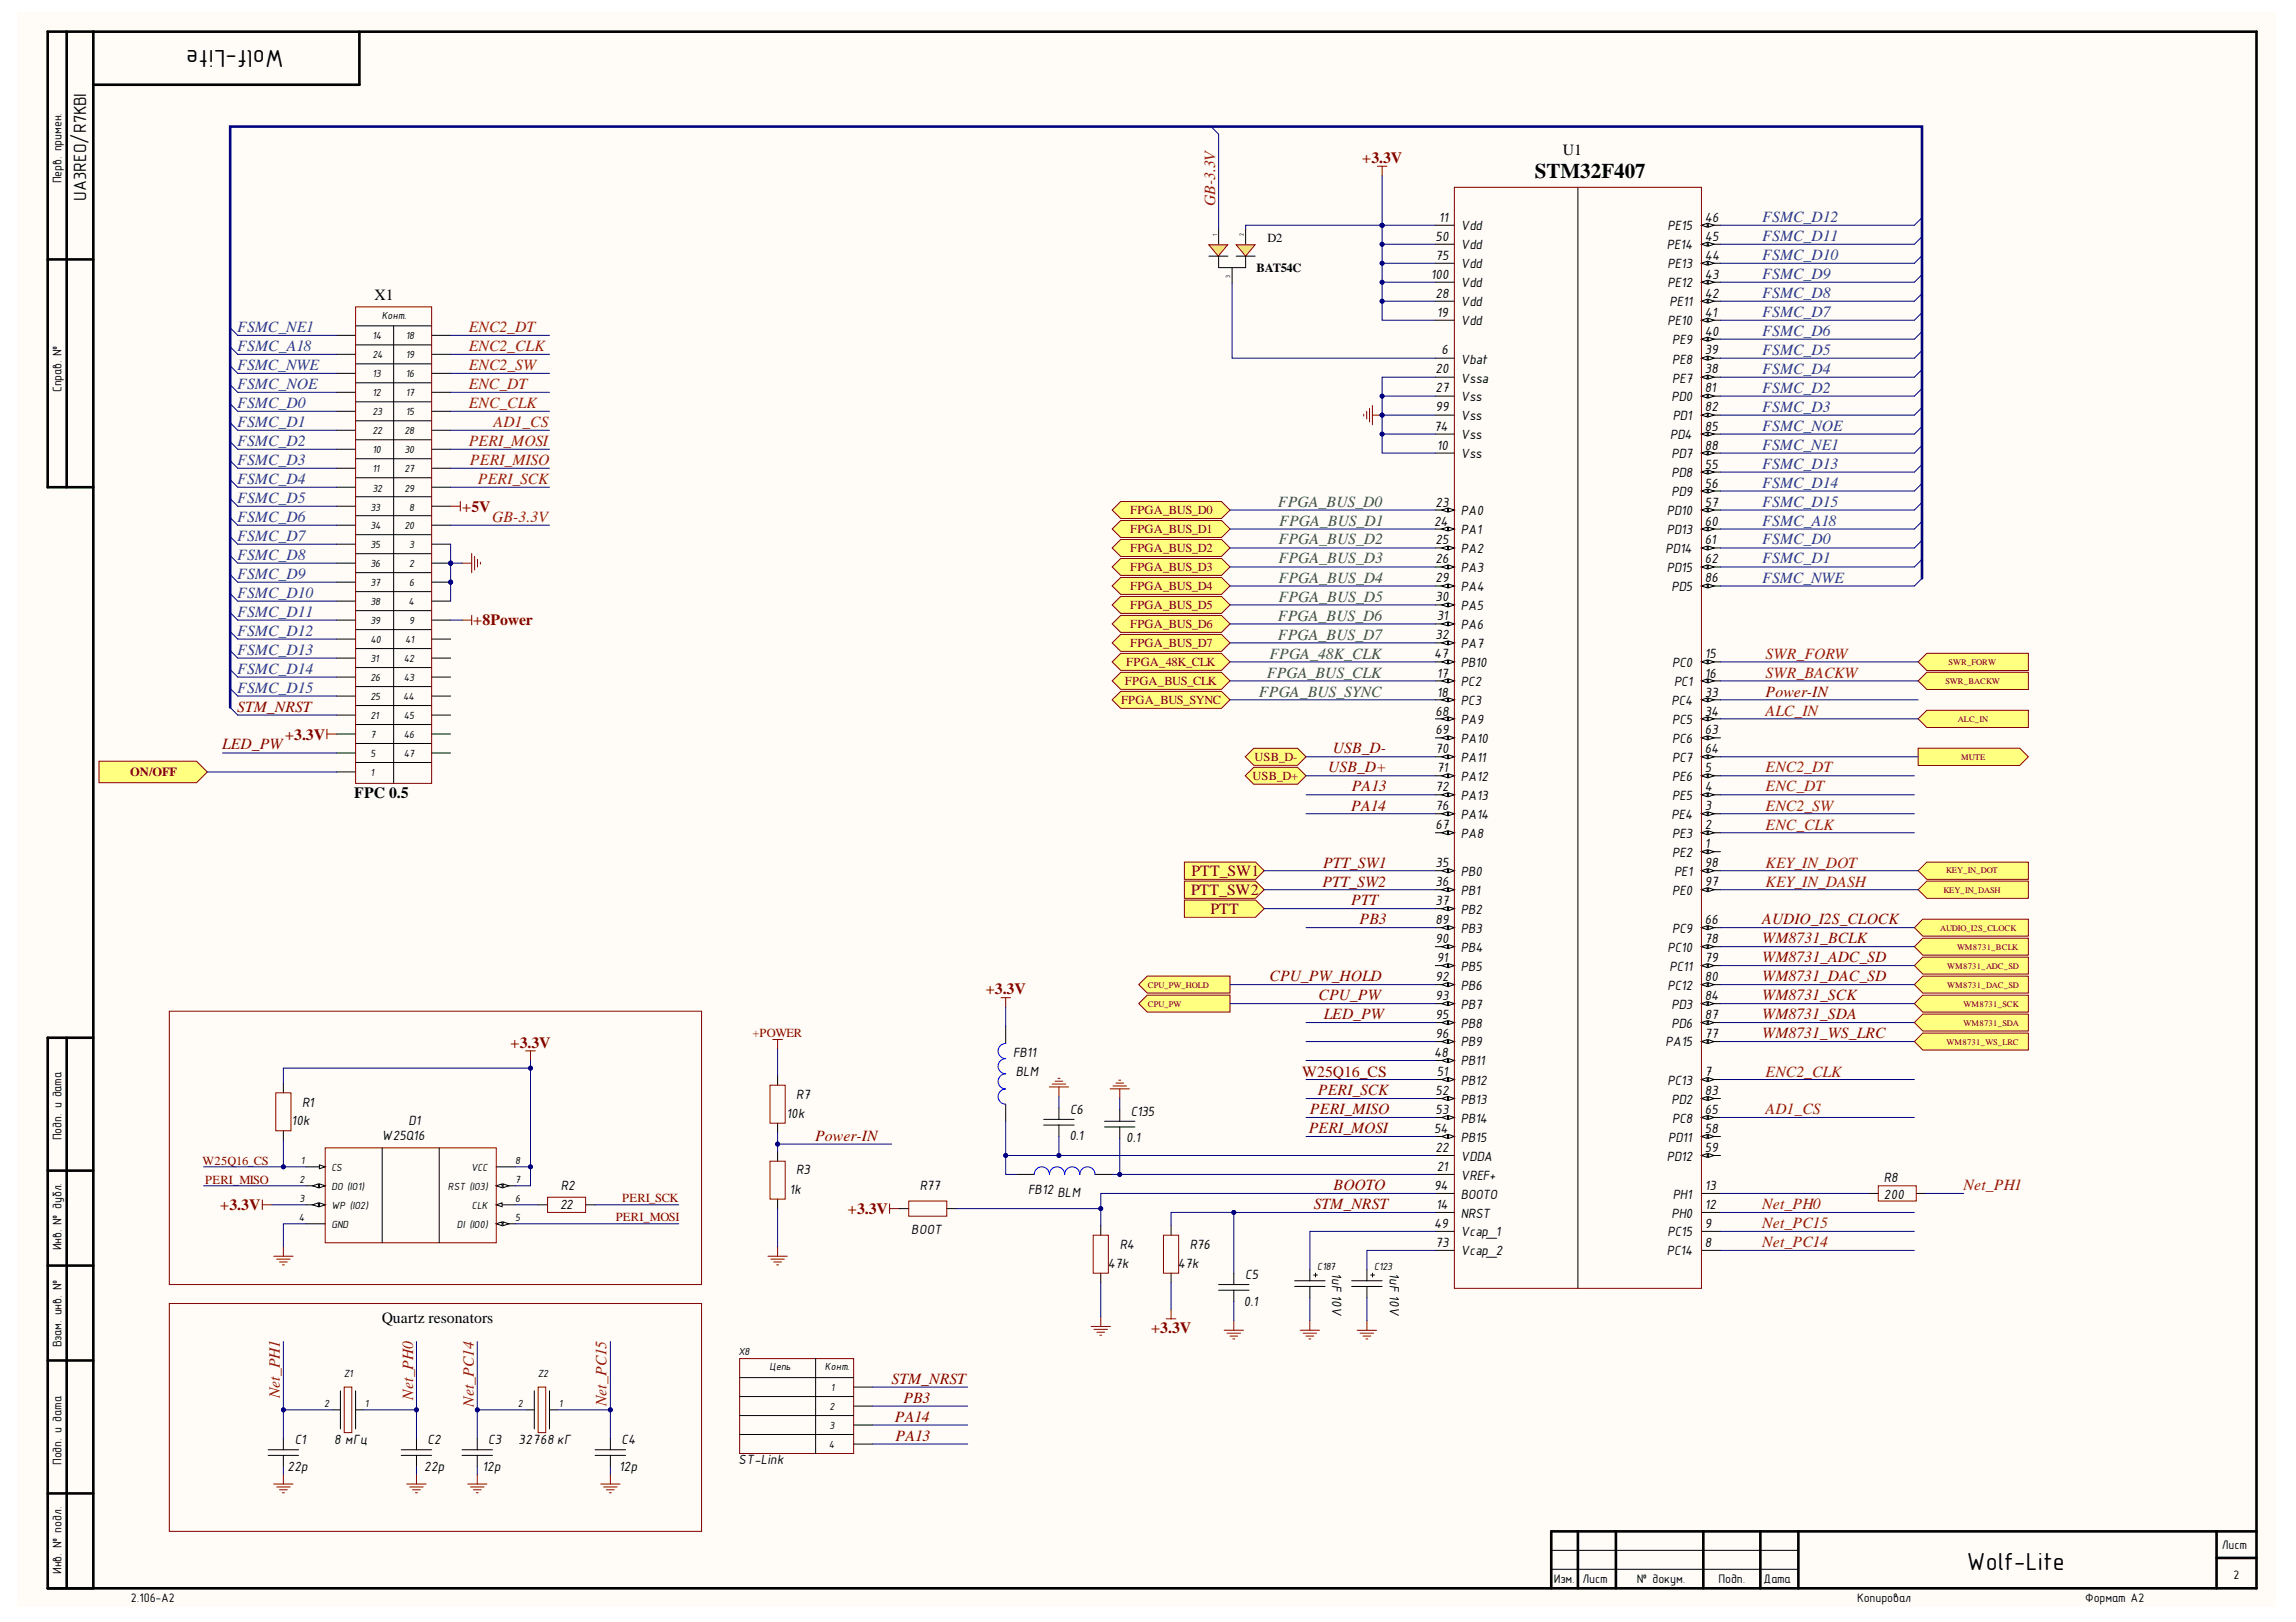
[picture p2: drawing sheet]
<svg xmlns="http://www.w3.org/2000/svg" width="297mm" height="210mm" viewBox="0 0 297 210" stroke-linecap="round" stroke-linejoin="round" font-family="sans-serif">
<defs><g id="words">
<g font-size="3.2">
<text x="36.7" y="6.4" transform="rotate(-180 36.7 6.4)">Wolf-Lite</text>
<text x="254.5" y="203.2">Wolf-Lite</text>
</g>
<text font-size="2.7" x="198.6" y="23">STM32F407</text>
<text font-size="2.3" x="11.2" y="26" transform="rotate(-90 11.2 26)">UA3REO/R7KBI</text>
<g font-size="2" fill="#800000">
<text x="176.2" y="21.1">+3.3V</text>
<text x="59.8" y="66.2">+5V</text>
<text x="61.2" y="80.9">+8Power</text>
<text x="30.7" y="92.1">STM_NRST</text>
<text x="36.9" y="95.7">+3.3V</text>
<text x="228.4" y="90.1">Power-IN</text>
<text x="28.8" y="97">LED_PW</text>
<text x="171.8" y="99.9">USB_D+</text>
<text x="172.4" y="97.5">USB_D-</text>
<text x="174.8" y="104.9">PA14</text>
<text x="174.9" y="102.4">PA13</text>
<text x="154.2" y="113.4">PTT_SW1</text>
<text x="171.2" y="112.3">PTT_SW1</text>
<text x="154.1" y="115.8">PTT_SW2</text>
<text x="156.6" y="118.3">PTT</text>
<text x="171.1" y="114.7">PTT_SW2</text>
<text x="174.8" y="117.2">PTT</text>
<text x="175.9" y="119.6">PB3</text>
<text x="228" y="119.6">AUDIO_I2S_CLOCK</text>
<text x="228" y="122.1">WM8731_BCLK</text>
<text x="228" y="124.5">WM8731_ADC_SD</text>
<text x="127.5" y="128.7">+3.3V</text>
<text x="164.2" y="127">CPU_PW_HOLD</text>
<text x="170.6" y="129.4">CPU_PW</text>
<text x="171.3" y="131.9">LED_PW</text>
<text x="228" y="127">WM8731_DAC_SD</text>
<text x="228" y="131.9">WM8731_SDA</text>
<text x="228" y="129.4">WM8731_SCK</text>
<text x="66" y="135.6">+3.3V</text>
<text x="228" y="134.3">WM8731_WS_LRC</text>
<text x="168.5" y="139.3">W25Q16_CS</text>
<text x="170.5" y="141.8">PERI_SCK</text>
<text x="105.5" y="147.7">Power-IN</text>
<text x="169.3" y="146.7">PERI_MOSI</text>
<text x="169.5" y="144.2">PERI_MISO</text>
<text x="172.5" y="154">BOOTO</text>
<text x="28.5" y="156.6">+3.3V</text>
<text x="109.7" y="157.1">+3.3V</text>
<text x="170" y="156.5">STM_NRST</text>
<text x="148.9" y="172.5">+3.3V</text>
<text x="115.4" y="179.1">STM_NRST</text>
<text x="115.8" y="184">PA14</text>
<text x="116.9" y="181.6">PB3</text>
<text x="115.9" y="186.5">PA13</text>
</g>
<g font-size="2">
<text x="202.2" y="20">U1</text>
<text x="48.5" y="38.8">X1</text>
<text x="45.8" y="103.3">FPC 0.5</text>
<text x="49.4" y="171.2">Quartz resonators</text>
</g>
<g font-size="2" fill="#a61c00">
<text x="157.2" y="26.7" transform="rotate(-90 157.2 26.7)">GB-3.3V</text>
<text x="60.6" y="45.5">ENC2_CLK</text>
<text x="60.6" y="47.9">ENC2_SW</text>
<text x="60.6" y="43">ENC2_DT</text>
<text x="60.6" y="50.4">ENC_DT</text>
<text x="60.6" y="52.8">ENC_CLK</text>
<text x="60.6" y="57.7">PERI_MOSI</text>
<text x="63.8" y="55.3">AD1_CS</text>
<text x="60.8" y="60.2">PERI_MISO</text>
<text x="61.8" y="62.6">PERI_SCK</text>
<text x="63.7" y="67.6">GB-3.3V</text>
<text x="228.4" y="85.2">SWR_FORW</text>
<text x="228.4" y="87.7">SWR_BACKW</text>
<text x="228.4" y="92.6">ALC_IN</text>
<text x="228.4" y="99.9">ENC2_DT</text>
<text x="228.4" y="104.9">ENC2_SW</text>
<text x="228.4" y="102.4">ENC_DT</text>
<text x="228.4" y="107.4">ENC_CLK</text>
<text x="228.4" y="112.3">KEY_IN_DOT</text>
<text x="228.4" y="114.7">KEY_IN_DASH</text>
<text x="228.4" y="139.3">ENC2_CLK</text>
<text x="228.4" y="144.2">AD1_CS</text>
</g>
<g font-size="2" fill="#1c4587">
<text x="228" y="28.7">FSMC_D12</text>
<text x="228" y="33.6">FSMC_D10</text>
<text x="228" y="31.2">FSMC_D11</text>
<text x="228" y="41">FSMC_D7</text>
<text x="228" y="38.5">FSMC_D8</text>
<text x="228" y="36.1">FSMC_D9</text>
<text x="30.7" y="43">FSMC_NE1</text>
<text x="30.7" y="45.5">FSMC_A18</text>
<text x="30.7" y="47.9">FSMC_NWE</text>
<text x="228" y="46">FSMC_D5</text>
<text x="228" y="43.5">FSMC_D6</text>
<text x="30.7" y="52.8">FSMC_D0</text>
<text x="30.7" y="50.4">FSMC_NOE</text>
<text x="228" y="50.9">FSMC_D2</text>
<text x="228" y="53.3">FSMC_D3</text>
<text x="228" y="48.4">FSMC_D4</text>
<text x="30.7" y="55.3">FSMC_D1</text>
<text x="30.7" y="57.7">FSMC_D2</text>
<text x="228" y="55.8">FSMC_NOE</text>
<text x="228" y="58.2">FSMC_NE1</text>
<text x="30.7" y="60.2">FSMC_D3</text>
<text x="30.7" y="62.6">FSMC_D4</text>
<text x="30.7" y="65.1">FSMC_D5</text>
<text x="228" y="60.7">FSMC_D13</text>
<text x="228" y="63.1">FSMC_D14</text>
<text x="228" y="65.6">FSMC_D15</text>
<text x="30.7" y="67.6">FSMC_D6</text>
<text x="30.7" y="70">FSMC_D7</text>
<text x="228" y="70.5">FSMC_D0</text>
<text x="228" y="68">FSMC_A18</text>
<text x="30.7" y="72.5">FSMC_D8</text>
<text x="30.7" y="74.9">FSMC_D9</text>
<text x="30.7" y="77.4">FSMC_D10</text>
<text x="228" y="72.9">FSMC_D1</text>
<text x="228" y="75.4">FSMC_NWE</text>
<text x="30.7" y="79.8">FSMC_D11</text>
<text x="30.7" y="82.3">FSMC_D12</text>
<text x="30.7" y="84.7">FSMC_D13</text>
<text x="30.7" y="87.2">FSMC_D14</text>
<text x="30.7" y="89.6">FSMC_D15</text>
</g>
<g font-size="2" fill="#38761d">
<text x="165.3" y="65.6">FPGA_BUS_D0</text>
<text x="165.4" y="70.5">FPGA_BUS_D2</text>
<text x="165.5" y="68">FPGA_BUS_D1</text>
<text x="165.4" y="72.9">FPGA_BUS_D3</text>
<text x="165.4" y="75.4">FPGA_BUS_D4</text>
<text x="165.4" y="77.9">FPGA_BUS_D5</text>
<text x="165.3" y="80.3">FPGA_BUS_D6</text>
<text x="165.3" y="82.8">FPGA_BUS_D7</text>
<text x="163.9" y="87.7">FPGA_BUS_CLK</text>
<text x="164.2" y="85.2">FPGA_48K_CLK</text>
<text x="162.9" y="90.1">FPGA_BUS_SYNC</text>
</g>
<g font-size="2" fill="#c00">
<text x="254" y="154">Net_PH1</text>
<text x="228" y="158.9">Net_PC15</text>
<text x="228" y="161.4">Net_PC14</text>
<text x="228" y="156.5">Net_PH0</text>
<text x="36.2" y="181" transform="rotate(-90 36.2 181)">Net_PH1</text>
<text x="53.4" y="181.1" transform="rotate(-90 53.4 181.1)">Net_PH0</text>
<text x="61.3" y="182.1" transform="rotate(-90 61.3 182.1)">Net_PC14</text>
<text x="78.5" y="182" transform="rotate(-90 78.5 182)">Net_PC15</text>
</g>
<g font-size="1.9">
<text x="186.1" y="28.7">11</text>
<text x="189" y="29.8">Vdd</text>
<text x="215.7" y="29.8">PE15</text>
<text x="220.6" y="28.7">46</text>
<text x="185.7" y="33.6">75</text>
<text x="185.7" y="31.2">50</text>
<text x="189" y="34.7">Vdd</text>
<text x="189" y="32.3">Vdd</text>
<text x="215.6" y="32.3">PE14</text>
<text x="215.7" y="34.7">PE13</text>
<text x="220.6" y="33.6">44</text>
<text x="220.6" y="31.2">45</text>
<text x="185.1" y="36.1">100</text>
<text x="185.7" y="38.5">28</text>
<text x="185.9" y="41">19</text>
<text x="189" y="37.2">Vdd</text>
<text x="189" y="39.6">Vdd</text>
<text x="215.7" y="37.2">PE12</text>
<text x="216" y="39.6">PE11</text>
<text x="220.6" y="41">41</text>
<text x="220.6" y="38.5">42</text>
<text x="220.6" y="36.1">43</text>
<text x="186.5" y="45.9">6</text>
<text x="189" y="47.1">Vbat</text>
<text x="189" y="42.1">Vdd</text>
<text x="215.7" y="42.1">PE10</text>
<text x="216.3" y="47.1">PE8</text>
<text x="216.3" y="44.5">PE9</text>
<text x="220.6" y="45.9">39</text>
<text x="220.6" y="43.4">40</text>
<text x="185.7" y="50.8">27</text>
<text x="185.7" y="48.3">20</text>
<text x="185.7" y="53.2">99</text>
<text x="189" y="52">Vss</text>
<text x="189" y="49.5">Vssa</text>
<text x="216.2" y="52">PD0</text>
<text x="216.3" y="49.5">PE7</text>
<text x="220.6" y="53.2">82</text>
<text x="220.6" y="50.8">81</text>
<text x="220.6" y="48.3">38</text>
<text x="185.5" y="55.8">74</text>
<text x="185.9" y="58.2">10</text>
<text x="189" y="54.4">Vss</text>
<text x="189" y="56.9">Vss</text>
<text x="189" y="59.3">Vss</text>
<text x="216.1" y="56.9">PD4</text>
<text x="216.2" y="59.3">PD7</text>
<text x="216.4" y="54.4">PD1</text>
<text x="220.6" y="55.8">85</text>
<text x="220.6" y="58.2">88</text>
<text x="185.7" y="65.6">23</text>
<text x="216.2" y="61.8">PD8</text>
<text x="216.2" y="64.2">PD9</text>
<text x="220.6" y="60.7">55</text>
<text x="220.6" y="63.1">56</text>
<text x="220.6" y="65.6">57</text>
<text x="185.5" y="68">24</text>
<text x="185.7" y="70.5">25</text>
<text x="189" y="66.7">PA0</text>
<text x="189" y="69.1">PA1</text>
<text x="189" y="71.6">PA2</text>
<text x="215.5" y="71.6">PD14</text>
<text x="215.6" y="66.7">PD10</text>
<text x="215.6" y="69.1">PD13</text>
<text x="220.6" y="68">60</text>
<text x="220.6" y="70.5">61</text>
<text x="185.7" y="75.4">29</text>
<text x="185.7" y="77.8">30</text>
<text x="185.7" y="72.9">26</text>
<text x="189" y="76.5">PA4</text>
<text x="189" y="74">PA3</text>
<text x="215.6" y="74">PD15</text>
<text x="216.2" y="76.5">PD5</text>
<text x="220.6" y="75.4">86</text>
<text x="220.6" y="72.9">62</text>
<text x="185.7" y="82.7">32</text>
<text x="185.9" y="80.3">31</text>
<text x="189" y="79">PA5</text>
<text x="189" y="83.9">PA7</text>
<text x="189" y="81.4">PA6</text>
<text x="185.5" y="85.2">47</text>
<text x="185.9" y="87.7">17</text>
<text x="189" y="86.3">PB10</text>
<text x="189" y="88.8">PC2</text>
<text x="216.3" y="86.3">PC0</text>
<text x="216.6" y="88.8">PC1</text>
<text x="220.6" y="85.2">15</text>
<text x="220.6" y="87.7">16</text>
<text x="185.7" y="92.6">68</text>
<text x="185.7" y="95">69</text>
<text x="185.9" y="90.1">18</text>
<text x="189" y="93.7">PA9</text>
<text x="189" y="91.2">PC3</text>
<text x="216.2" y="91.2">PC4</text>
<text x="216.3" y="93.7">PC5</text>
<text x="220.6" y="90.1">33</text>
<text x="220.6" y="92.6">34</text>
<text x="220.6" y="95">63</text>
<text x="185.7" y="97.5">70</text>
<text x="185.9" y="99.9">71</text>
<text x="189" y="96.1">PA10</text>
<text x="189" y="98.6">PA11</text>
<text x="189" y="101">PA12</text>
<text x="216.3" y="96.1">PC6</text>
<text x="216.3" y="98.6">PC7</text>
<text x="216.3" y="101">PE6</text>
<text x="220.6" y="97.5">64</text>
<text x="220.6" y="99.9">5</text>
<text x="185.7" y="107.3">67</text>
<text x="185.7" y="102.4">72</text>
<text x="185.7" y="104.8">76</text>
<text x="189" y="103.5">PA13</text>
<text x="189" y="105.9">PA14</text>
<text x="216.2" y="105.9">PE4</text>
<text x="216.3" y="103.5">PE5</text>
<text x="220.6" y="107.3">2</text>
<text x="220.6" y="104.8">3</text>
<text x="220.6" y="102.4">4</text>
<text x="185.7" y="112.2">35</text>
<text x="189" y="108.4">PA8</text>
<text x="189" y="113.4">PB0</text>
<text x="216.3" y="110.9">PE2</text>
<text x="216.3" y="108.4">PE3</text>
<text x="216.6" y="113.4">PE1</text>
<text x="220.6" y="112.2">98</text>
<text x="220.6" y="109.7">1</text>
<text x="185.7" y="114.6">36</text>
<text x="185.7" y="117.2">37</text>
<text x="185.7" y="119.6">89</text>
<text x="189" y="115.8">PB1</text>
<text x="189" y="118.3">PB2</text>
<text x="216.3" y="115.8">PE0</text>
<text x="220.6" y="119.6">66</text>
<text x="220.6" y="114.6">97</text>
<text x="185.7" y="122.1">90</text>
<text x="185.9" y="124.5">91</text>
<text x="189" y="120.7">PB3</text>
<text x="189" y="123.2">PB4</text>
<text x="189" y="125.6">PB5</text>
<text x="215.7" y="123.2">PC10</text>
<text x="216" y="125.6">PC11</text>
<text x="216.3" y="120.7">PC9</text>
<text x="220.6" y="122.1">78</text>
<text x="220.6" y="124.5">79</text>
<text x="185.7" y="127">92</text>
<text x="185.7" y="129.4">93</text>
<text x="185.7" y="131.9">95</text>
<text x="189" y="128.1">PB6</text>
<text x="189" y="130.5">PB7</text>
<text x="215.7" y="128.1">PC12</text>
<text x="216.2" y="130.5">PD3</text>
<text x="220.6" y="129.4">84</text>
<text x="220.6" y="131.9">87</text>
<text x="220.6" y="127">80</text>
<text x="131.1" y="136.8">FB11</text>
<text x="185.5" y="136.8">48</text>
<text x="185.7" y="134.3">96</text>
<text x="189" y="133">PB8</text>
<text x="189" y="135.4">PB9</text>
<text x="189" y="137.9">PB11</text>
<text x="215.5" y="135.4">PA15</text>
<text x="216.2" y="133">PD6</text>
<text x="220.6" y="134.3">77</text>
<text x="39.1" y="143.2">R1</text>
<text x="103" y="142.2">R7</text>
<text x="131.4" y="139.2">BLM</text>
<text x="185.7" y="141.7">52</text>
<text x="185.9" y="139.2">51</text>
<text x="189" y="140.4">PB12</text>
<text x="189" y="142.9">PB13</text>
<text x="215.7" y="140.4">PC13</text>
<text x="216.2" y="142.9">PD2</text>
<text x="220.6" y="141.7">83</text>
<text x="220.6" y="139.2">7</text>
<text x="37.7" y="145.6">10k</text>
<text x="49.4" y="147.6">W25Q16</text>
<text x="52.9" y="145.6">D1</text>
<text x="101.7" y="144.6">10k</text>
<text x="138.4" y="147.6">0.1</text>
<text x="138.4" y="144.1">C6</text>
<text x="145.7" y="147.8">0.1</text>
<text x="146.3" y="144.4">C135</text>
<text x="185.5" y="146.6">54</text>
<text x="185.7" y="144.1">53</text>
<text x="185.7" y="149.1">22</text>
<text x="189" y="145.3">PB14</text>
<text x="189" y="147.8">PB15</text>
<text x="215.8" y="147.8">PD11</text>
<text x="216.3" y="145.3">PC8</text>
<text x="220.6" y="146.6">58</text>
<text x="220.6" y="149.1">59</text>
<text x="220.6" y="144.1">65</text>
<text x="72.6" y="154">R2</text>
<text x="102.2" y="154.5">1k</text>
<text x="103" y="152">R3</text>
<text x="119" y="154">R77</text>
<text x="133" y="154.5">FB12 BLM</text>
<text x="185.5" y="154">94</text>
<text x="185.9" y="151.6">21</text>
<text x="189" y="152.7">VREF+</text>
<text x="189" y="155.1">BOOTO</text>
<text x="189" y="150.2">VDDA</text>
<text x="215.6" y="150.2">PD12</text>
<text x="216.4" y="155.1">PH1</text>
<text x="220.6" y="154">13</text>
<text x="243.7" y="153">R8</text>
<text x="243.7" y="155.1">200</text>
<text x="72.5" y="156.5">22</text>
<text x="117.9" y="159.7">BOOT</text>
<text x="144.9" y="161.6">R4</text>
<text x="153.9" y="161.6">R76</text>
<text x="185.5" y="158.9">49</text>
<text x="185.7" y="161.4">73</text>
<text x="185.8" y="156.5">14</text>
<text x="189" y="157.6">NRST</text>
<text x="189" y="160">Vcap_1</text>
<text x="215.7" y="160">PC15</text>
<text x="216.2" y="157.6">PH0</text>
<text x="220.6" y="161.4">8</text>
<text x="220.6" y="158.9">9</text>
<text x="220.6" y="156.5">12</text>
<text x="143.3" y="164.1">47k</text>
<text x="152.4" y="164.1">47k</text>
<text x="161.1" y="165.5">C5</text>
<text x="172.3" y="164.7" transform="rotate(90 172.3 164.7)">1uF 10V</text>
<text x="179.8" y="164.7" transform="rotate(90 179.8 164.7)">1uF 10V</text>
<text x="189" y="162.5">Vcap_2</text>
<text x="215.6" y="162.5">PC14</text>
<text x="160.9" y="169">0.1</text>
<text x="37.2" y="190.3">22p</text>
<text x="38.1" y="186.9">C1</text>
<text x="43.2" y="186.9">8 мГц</text>
<text x="54.9" y="190.3">22p</text>
<text x="55.3" y="186.9">C2</text>
<text x="62.4" y="190.3">12p</text>
<text x="63.2" y="186.9">C3</text>
<text x="67.1" y="186.9">32768 кГ</text>
<text x="80.1" y="190.3">12p</text>
<text x="80.4" y="186.9">C4</text>
<text x="95.6" y="189.5">ST-Link</text>
</g>
<g font-size="1.6">
<text x="7.9" y="23.7" transform="rotate(-90 7.9 23.7)">Перв. примен.</text>
<text x="162.5" y="35.2">BAT54C</text>
<text x="164" y="31.3">D2</text>
<text x="7.9" y="50.8" transform="rotate(-90 7.9 50.8)">Справ. №</text>
<text x="7.9" y="147.6" transform="rotate(-90 7.9 147.6)">Подп. и дата</text>
<text x="7.9" y="161.8" transform="rotate(-90 7.9 161.8)">Инв. № дубл.</text>
<text x="7.9" y="174.4" transform="rotate(-90 7.9 174.4)">Взам. инв. №</text>
<text x="7.9" y="189.6" transform="rotate(-90 7.9 189.6)">Подп. и дата</text>
<text x="7.9" y="203.7" transform="rotate(-90 7.9 203.7)">Инв. № подл.</text>
<text x="287.4" y="200.5">Лист</text>
<text x="16.9" y="207.3">2.106-A2</text>
<text x="201" y="204.9">Изм.</text>
<text x="204.7" y="204.9">Лист</text>
<text x="211.8" y="204.9">№ докум.</text>
<text x="222.3" y="204.9">Подп.</text>
<text x="228.2" y="204.9">Дата</text>
<text x="240.3" y="207.3">Копировал</text>
<text x="269.8" y="207.3">Формат А2</text>
<text x="289" y="204.4">2</text>
</g>
<g font-size="1.6" fill="#800000">
<text x="146.2" y="66.6">FPGA_BUS_D0</text>
<text x="146.2" y="69">FPGA_BUS_D1</text>
<text x="146.2" y="71.5">FPGA_BUS_D2</text>
<text x="146.2" y="73.9">FPGA_BUS_D3</text>
<text x="146.2" y="76.4">FPGA_BUS_D4</text>
<text x="146.2" y="78.8">FPGA_BUS_D5</text>
<text x="146.2" y="81.3">FPGA_BUS_D6</text>
<text x="146.2" y="83.7">FPGA_BUS_D7</text>
<text x="145.5" y="88.6">FPGA_BUS_CLK</text>
<text x="145.7" y="86.2">FPGA_48K_CLK</text>
<text x="145" y="91.2">FPGA_BUS_SYNC</text>
<text x="16.8" y="100.4">ON/OFF</text>
<text x="162" y="101">USB_D+</text>
<text x="162.3" y="98.5">USB_D-</text>
<text x="97.3" y="134.2">+POWER</text>
<text x="26.2" y="150.7">W25Q16_CS</text>
<text x="26.6" y="153.2">PERI_MISO</text>
<text x="80.5" y="155.6">PERI_SCK</text>
<text x="79.7" y="158.1">PERI_MOSI</text>
</g>
<g font-size="1.5">
<text x="49.4" y="41.2">Конт.</text>
<text x="48.2" y="43.9">14</text>
<text x="48.2" y="46.4">24</text>
<text x="52.5" y="43.9">18</text>
<text x="52.5" y="46.4">19</text>
<text x="48.2" y="48.8">13</text>
<text x="48.2" y="51.3">12</text>
<text x="48.2" y="53.7">23</text>
<text x="52.5" y="48.8">16</text>
<text x="52.5" y="51.3">17</text>
<text x="52.5" y="53.7">15</text>
<text x="48.2" y="56.2">22</text>
<text x="48.2" y="58.6">10</text>
<text x="52.3" y="56.2">28</text>
<text x="52.3" y="58.6">30</text>
<text x="48.2" y="61.1">11</text>
<text x="48.2" y="63.6">32</text>
<text x="52.3" y="61.1">27</text>
<text x="52.3" y="63.6">29</text>
<text x="48" y="66.1">33</text>
<text x="48" y="68.5">34</text>
<text x="48" y="71">35</text>
<text x="52.3" y="68.5">20</text>
<text x="52.9" y="66.1">8</text>
<text x="52.9" y="71">3</text>
<text x="48" y="73.4">36</text>
<text x="48" y="75.9">37</text>
<text x="52.9" y="73.4">2</text>
<text x="52.9" y="75.9">6</text>
<text x="48" y="78.3">38</text>
<text x="48" y="80.8">39</text>
<text x="48" y="83.2">40</text>
<text x="52.4" y="83.2">41</text>
<text x="52.9" y="78.3">4</text>
<text x="52.9" y="80.8">9</text>
<text x="48" y="85.7">31</text>
<text x="48" y="88.1">26</text>
<text x="52.3" y="85.7">42</text>
<text x="52.3" y="88.1">43</text>
<text x="48" y="90.6">25</text>
<text x="48" y="93">21</text>
<text x="48" y="95.5">7</text>
<text x="52.2" y="90.6">44</text>
<text x="52.3" y="93">45</text>
<text x="52.3" y="95.5">46</text>
<text x="48" y="98">5</text>
<text x="48" y="100.4">1</text>
<text x="52.3" y="98">47</text>
<text x="38.7" y="153.1">2</text>
<text x="38.7" y="155.5">3</text>
<text x="38.9" y="150.6">1</text>
<text x="42.9" y="151.6">CS</text>
<text x="42.9" y="154">DO (IO1)</text>
<text x="57.9" y="154">RST (IO3)</text>
<text x="61" y="151.6">VCC</text>
<text x="66.6" y="155.5">6</text>
<text x="66.6" y="153.1">7</text>
<text x="66.6" y="150.6">8</text>
<text x="38.6" y="158">4</text>
<text x="42.9" y="156.5">WP (IO2)</text>
<text x="42.9" y="158.9">GND</text>
<text x="59.1" y="158.9">DI (IO0)</text>
<text x="61.1" y="156.5">CLK</text>
<text x="66.6" y="158">5</text>
<text x="170.4" y="164.4">C187</text>
<text x="177.8" y="164.4">C123</text>
<text x="44.5" y="178.2">Z1</text>
<text x="69.6" y="178.2">Z2</text>
<text x="95.6" y="175.3">X8</text>
<text x="99.5" y="177.3">Цепь</text>
<text x="106.7" y="177.3">Конт.</text>
<text x="41.9" y="182.1">2</text>
<text x="47.2" y="182.1">1</text>
<text x="67" y="182.1">2</text>
<text x="72.3" y="182.1">1</text>
<text x="107.3" y="182.5">2</text>
<text x="107.3" y="184.9">3</text>
<text x="107.5" y="180">1</text>
<text x="107.2" y="187.4">4</text>
</g>
<g font-size="1.1" fill="#800000">
<text x="251.7" y="88.5">SWR_BACKW</text>
<text x="252.1" y="86.1">SWR_FORW</text>
<text x="253.3" y="93.4">ALC_IN</text>
<text x="253.7" y="98.3">MUTE</text>
<text x="251.8" y="113">KEY_IN_DOT</text>
<text x="251.4" y="115.6">KEY_IN_DASH</text>
<text x="251" y="120.5">AUDIO_I2S_CLOCK</text>
<text x="251.9" y="125.4">WM8731_ADC_SD</text>
<text x="253.2" y="122.9">WM8731_BCLK</text>
<text x="148.5" y="130.3">CPU_PW</text>
<text x="148.5" y="127.8">CPU_PW_HOLD</text>
<text x="251.9" y="127.8">WM8731_DAC_SD</text>
<text x="254" y="130.3">WM8731_SCK</text>
<text x="251.8" y="135.2">WM8731_WS_LRC</text>
<text x="254" y="132.7">WM8731_SDA</text>
</g>
<g font-size=".8">
<text x="157.5" y="30.6" transform="rotate(-90 157.5 30.6)">1</text>
<text x="159.2" y="36" transform="rotate(-90 159.2 36)">3</text>
<text x="160.9" y="30.6" transform="rotate(-90 160.9 30.6)">2</text>
</g>
</g></defs>
<g fill="#fffcf8">
<path d="M2.2 1.6h292.2v206.4h-292.2z" fill-rule="evenodd"/>
<path d="M2.2 1.6h292.2v206.4h-292.2z" fill-rule="evenodd"/>
</g>
<g fill="none" stroke="#000" stroke-width=".34">
<path d="M8.6 4.1v59M12.1 4.1v201.4M46.5 4.1v6.9h-34.4M6.2 33.6h5.9M12.1 63.1h-5.9v-59h285.7v201.4h-285.7v-71.2h5.9M8.6 134.3v71.2M6.2 151.5h5.9M6.2 163.8h5.9M6.2 176.1h5.9M6.2 193.3h5.9M204.1 198.2v7.3M209.1 198.2v7.3"/>
<path d="M220.4 198.2v7.3M227.7 198.2v7.3M232.7 198.2v7.3M286.8 198.2v7.3M291.9 198.2h-91.2v7.3M286.8 201.6h5.1"/>
</g>
<g fill="none" stroke="#000" stroke-width=".13">
<path d="M44 180v4.9M46 180v4.9M69.1 180v4.9M71.1 180v4.9M34.7 188.3h3.9M34.7 187.6h3.9M36.7 186.1v1.5M36.7 188.3v1.5M43.1 182.4h.9M46 182.4h1M51.9 188.3h3.9M51.9 187.6h3.9"/>
<path d="M53.9 186.1v1.5M53.9 188.3v1.5M59.8 188.3h3.9M59.8 187.6h3.9M61.7 186.1v1.5M61.7 188.3v1.5M68.1 182.4h1M71.1 182.4h1M77 188.3h3.9M77 187.6h3.9M79 186.1v1.5M79 188.3v1.5"/>
<path d="M200.7 203.1h32M200.7 200.6h32"/>
</g>
<g fill="none" stroke="#800000" stroke-width=".13">
<path d="M178.2 21.5h1.2M178.8 21.5v1.3M176.4 53.6v.2M176.8 53.2v1M177.2 52.8v1.8M177.6 52.5v2.5M177.6 53.7h1.2M21.9 168.7h68.9v29.5h-68.9zM44.5 179.5h1v5.9h-1zM69.6 179.5h1v5.9h-1zM35.4 192h2.5M35.8 192.4h1.7"/>
<path d="M36.2 192.8h1M36.5 193.2h.3M36.7 190.8v1.2M52.6 192h2.5M53 192.4h1.7M53.4 192.8h1M53.8 193.2h.2M53.9 190.8v1.2M60.5 192h2.5M60.9 192.4h1.7M61.2 192.8h1M61.6 193.2h.3"/>
<path d="M61.7 190.8v1.2M77.7 192h2.5M78.1 192.4h1.7M78.5 192.8h1M78.8 193.2h.3M79 190.8v1.2"/>
</g>
<circle cx="178.8" cy="53.7" r=".25" fill="#000080"/>
<circle cx="178.8" cy="53.7" r=".25" fill="none" stroke="#000080" stroke-width=".13"/>
<path d="M39.6 151h2.5" fill="none" stroke="#000" stroke-width=".13"/>
<path d="M41.3 150.8l.8 .2-.8 .2z" fill="#f8fcff"/>
<path d="M39.6 153.5h2.5M41.3 150.8l.8 .2-.8 .2z" fill="none" stroke="#000" stroke-width=".13"/>
<path d="M41.3 153.2l.8 .3-.8 .2z" fill="#f8fcff"/>
<path d="M41.3 153.2l.8 .3-.8 .2z" fill="none" stroke="#000" stroke-width=".13"/>
<path d="M40.4 153.5l.8-.3v.5z" fill="#f8fcff"/>
<path d="M39.6 155.9h2.5M40.4 153.5l.8-.3v.5z" fill="none" stroke="#000" stroke-width=".13"/>
<path d="M41.3 155.7l.8 .2-.8 .3z" fill="#f8fcff"/>
<path d="M41.3 155.7l.8 .2-.8 .3z" fill="none" stroke="#000" stroke-width=".13"/>
<path d="M40.4 155.9l.8-.2v.5z" fill="#f8fcff"/>
<path d="M39.6 158.4h2.5M40.4 155.9l.8-.2v.5zM64.2 158.4h2.5" fill="none" stroke="#000" stroke-width=".13"/>
<path d="M64.2 158.4l.8-.3v.5z" fill="#f8fcff"/>
<path d="M64.2 158.4l.8-.3v.5z" fill="none" stroke="#000" stroke-width=".13"/>
<path d="M65.1 158.1l.7 .3-.7 .2z" fill="#f8fcff"/>
<path d="M64.2 155.9h2.5M65.1 158.1l.7 .3-.7 .2z" fill="none" stroke="#000" stroke-width=".13"/>
<path d="M64.2 155.9l.8-.2v.5z" fill="#f8fcff"/>
<path d="M64.2 155.9l.8-.2v.5zM64.2 153.5h2.5" fill="none" stroke="#000" stroke-width=".13"/>
<path d="M64.2 153.5l.8-.3v.5z" fill="#f8fcff"/>
<path d="M64.2 153.5l.8-.3v.5z" fill="none" stroke="#000" stroke-width=".13"/>
<path d="M65.1 153.2l.7 .3-.7 .2z" fill="#f8fcff"/>
<path d="M161.1 29.6v2M36.7 140.2v1.2M36.7 146.3v1.3M49.4 148.5v12.3M56.8 148.5v12.3M64.2 151h2.5M65.1 153.2l.7 .3-.7 .2zM69.6 155.9h1.2M75.8 155.9h1.2" fill="none" stroke="#000" stroke-width=".13"/>
<g fill="none" stroke="#800000" stroke-width=".13">
<path d="M21.9 130.9h68.9v35.3h-68.9zM68 136h1.3M68.6 136v1.2M33.9 155.3v1.2M33.9 155.9h1.3M35.7 141.4h1.9v4.9h-1.9zM42.1 148.5h22.1v12.3h-22.1zM70.8 154.9h5v2h-5zM35.4 162.6h2.5M35.8 162.9h1.7M36.2 163.3h1M36.5 163.7h.3"/>
<path d="M36.7 161.3v1.3"/>
</g>
<path d="M159.9 31.7h2.5l-1.3 1.5z" fill="#ffd966"/>
<path d="M159.9 31.7h2.5l-1.3 1.5z" fill="none" stroke="#980000" stroke-width=".13"/>
<path d="M157.7 29.6v2M159.4 34.7v1.9M159.9 33.2h2.5" fill="none" stroke="#000" stroke-width=".13"/>
<path d="M156.4 31.7h2.4l-1.2 1.5z" fill="#ffd966"/>
<path d="M156.4 31.7h2.4l-1.2 1.5z" fill="none" stroke="#980000" stroke-width=".13"/>
<path d="M156.4 33.2h2.5M157.7 33.1v1.5h3.4v-1.5" fill="none" stroke="#000" stroke-width=".13"/>
<g fill="none" stroke="#000080" stroke-width=".13">
<path d="M248.7 38l-1 1M248.7 35.5l-1 1M248.7 33.1l-1 1M248.7 30.6l-1 1M248.7 28.2l-1 .9M29.8 59.6l1 1M29.8 57.2l1 .9M29.8 54.7l1 1M29.8 52.2l1 1M29.8 49.8l1 1M29.8 47.3l1 1M29.8 44.9l1 1"/>
<path d="M29.8 42.4l1 1M248.7 57.6l-1 1M248.7 55.2l-1 1M248.7 52.7l-1 1M248.7 50.3l-1 1M248.7 47.8l-1 1M248.7 45.4l-1 1M248.7 42.9l-1 1M248.7 40.5l-1 .9M29.8 79.3l1 .9M29.8 76.8l1 1M29.8 74.4l1 .9"/>
<path d="M29.8 71.9l1 1M29.8 69.4l1 1M29.8 67l1 1M29.8 64.5l1 1M29.8 62.1l1 1M248.7 74.9l-1 .9M248.7 72.4l-1 1M248.7 69.9l-1 1M248.7 67.5l-1 1M248.7 65l-1 1M248.7 62.6l-1 .9M248.7 60.1l-1 1"/>
<path d="M29.8 91.5l1 1M29.8 89.1l1 1M29.8 86.6l1 1M29.8 84.2l1 1M29.8 81.7l1 1"/>
</g>
<circle cx="58.3" cy="72.9" r=".25" fill="#000080"/>
<circle cx="58.3" cy="72.9" r=".25" fill="none" stroke="#000080" stroke-width=".13"/>
<circle cx="58.3" cy="75.3" r=".25" fill="#000080"/>
<circle cx="58.3" cy="75.3" r=".25" fill="none" stroke="#000080" stroke-width=".13"/>
<g fill="none" stroke="#000" stroke-width=".13">
<path d="M43.5 43.4h2.5M43.5 45.9h2.5M43.5 48.3h2.5M43.5 50.8h2.5M43.5 53.2h2.5M43.5 55.7h2.5M43.5 58.1h2.5M46 42.2h9.8M46 44.6h9.8M46 47.1h9.8M46 49.5h9.8M46 52h9.8"/>
<path d="M46 54.5h9.8M46 56.9h9.8M46 59.4h9.8M50.9 42.2v59.2M55.8 43.4h2.5M55.8 45.9h2.5M55.8 48.3h2.5M55.8 50.8h2.5M55.8 53.2h2.5M55.8 55.7h2.5M55.8 58.1h2.5M43.5 60.6h2.5"/>
<path d="M43.5 63.1h2.5M43.5 65.5h2.5M43.5 68h2.5M43.5 70.4h2.5M43.5 72.9h2.5M43.5 75.3h2.5M43.5 77.8h2.5M46 61.8h9.8M46 64.3h9.8M46 66.7h9.8M46 69.2h9.8M46 71.7h9.8"/>
<path d="M46 74.1h9.8M46 76.6h9.8M46 79h9.8M55.8 60.6h2.5M55.8 63.1h2.5M55.8 65.5h2.5M55.8 68h2.5M55.8 70.4h2.5M55.8 72.9h2.5M43.5 80.2h2.5M43.5 82.7h2.5M43.5 85.2h2.5"/>
<path d="M43.5 87.6h2.5M43.5 90.1h2.5M43.5 92.5h2.5M43.5 95h2.5M43.5 97.4h2.5M43.5 99.9h2.5M46 81.5h9.8M46 83.9h9.8M46 86.4h9.8M46 88.8h9.8M46 91.3h9.8M46 93.8h9.8"/>
<path d="M46 96.2h9.8M46 98.7h9.8"/>
</g>
<circle cx="58.3" cy="72.9" r=".25" fill="#000080"/>
<circle cx="58.3" cy="72.9" r=".25" fill="none" stroke="#000080" stroke-width=".13"/>
<path d="M55.8 75.3h2.5" fill="none" stroke="#000" stroke-width=".13"/>
<circle cx="58.3" cy="75.3" r=".25" fill="#000080"/>
<circle cx="58.3" cy="75.3" r=".25" fill="none" stroke="#000080" stroke-width=".13"/>
<path d="M55.8 77.8h2.5M55.8 80.2h2.5M55.8 82.7h2.5M55.8 85.2h2.5M55.8 87.6h2.5M55.8 90.1h2.5M55.8 92.5h2.5M55.8 95h2.5M55.8 97.4h2.5" fill="none" stroke="#000" stroke-width=".13"/>
<path d="M46 39.7h9.8v61.7h-9.8zM42.3 94.4v1.2M42.3 95h1.2" fill="none" stroke="#800000" stroke-width=".13"/>
<path d="M248.2 96.8h13.1l1.1 1.1-1.1 1.2h-13.1z" fill-rule="evenodd" fill="#ffff80"/>
<path d="M248.2 96.8h13.1l1.1 1.1-1.1 1.2h-13.1z" fill="none" stroke="#800000" stroke-width=".13"/>
<path d="M161.1 97.9l1.1-1.1h5.7l1.1 1.1-1.1 1.1h-5.7z" fill-rule="evenodd" fill="#ffff80"/>
<path d="M161.1 97.9l1.1-1.1h5.7l1.1 1.1-1.1 1.1h-5.7z" fill="none" stroke="#800000" stroke-width=".13"/>
<path d="M161.1 100.4l1.1-1.1h5.7l1.1 1.1-1.1 1.1h-5.7z" fill-rule="evenodd" fill="#ffff80"/>
<path d="M58.3 65.5h1.3M59.6 64.9v1.2M161.1 100.4l1.1-1.1h5.7l1.1 1.1-1.1 1.1h-5.7z" fill="none" stroke="#800000" stroke-width=".13"/>
<path d="M143.9 66l1.1-1.1h13l1.1 1.1-1.1 1.1h-13z" fill-rule="evenodd" fill="#ffff80"/>
<path d="M143.9 66l1.1-1.1h13l1.1 1.1-1.1 1.1h-13z" fill="none" stroke="#800000" stroke-width=".13"/>
<path d="M143.9 68.5l1.1-1.1h13l1.1 1.1-1.1 1.1h-13z" fill-rule="evenodd" fill="#ffff80"/>
<path d="M143.9 68.5l1.1-1.1h13l1.1 1.1-1.1 1.1h-13z" fill="none" stroke="#800000" stroke-width=".13"/>
<path d="M143.9 70.9l1.1-1.1h13l1.1 1.1-1.1 1.1h-13z" fill-rule="evenodd" fill="#ffff80"/>
<path d="M143.9 70.9l1.1-1.1h13l1.1 1.1-1.1 1.1h-13z" fill="none" stroke="#800000" stroke-width=".13"/>
<path d="M143.9 73.4l1.1-1.1h13l1.1 1.1-1.1 1.1h-13z" fill-rule="evenodd" fill="#ffff80"/>
<path d="M143.9 73.4l1.1-1.1h13l1.1 1.1-1.1 1.1h-13z" fill="none" stroke="#800000" stroke-width=".13"/>
<path d="M143.9 75.8l1.1-1.1h13l1.1 1.1-1.1 1.1h-13z" fill-rule="evenodd" fill="#ffff80"/>
<path d="M143.9 75.8l1.1-1.1h13l1.1 1.1-1.1 1.1h-13z" fill="none" stroke="#800000" stroke-width=".13"/>
<path d="M143.9 78.3l1.1-1.1h13l1.1 1.1-1.1 1.1h-13z" fill-rule="evenodd" fill="#ffff80"/>
<path d="M143.9 78.3l1.1-1.1h13l1.1 1.1-1.1 1.1h-13z" fill="none" stroke="#800000" stroke-width=".13"/>
<path d="M143.9 80.7l1.1-1.1h13l1.1 1.1-1.1 1.1h-13z" fill-rule="evenodd" fill="#ffff80"/>
<path d="M143.9 80.7l1.1-1.1h13l1.1 1.1-1.1 1.1h-13z" fill="none" stroke="#800000" stroke-width=".13"/>
<path d="M143.9 83.2l1.1-1.1h13l1.1 1.1-1.1 1.1h-13z" fill-rule="evenodd" fill="#ffff80"/>
<path d="M143.9 83.2l1.1-1.1h13l1.1 1.1-1.1 1.1h-13z" fill="none" stroke="#800000" stroke-width=".13"/>
<path d="M143.9 85.7l1.1-1.1h13l1.1 1.1-1.1 1.1h-13z" fill-rule="evenodd" fill="#ffff80"/>
<path d="M143.9 85.7l1.1-1.1h13l1.1 1.1-1.1 1.1h-13z" fill="none" stroke="#800000" stroke-width=".13"/>
<path d="M143.9 88.1l1.1-1.1h13l1.1 1.1-1.1 1.1h-13z" fill-rule="evenodd" fill="#ffff80"/>
<path d="M143.9 88.1l1.1-1.1h13l1.1 1.1-1.1 1.1h-13z" fill="none" stroke="#800000" stroke-width=".13"/>
<path d="M143.9 90.6l1.1-1.1h13l1.1 1.1-1.1 1.1h-13z" fill-rule="evenodd" fill="#ffff80"/>
<path d="M143.9 90.6l1.1-1.1h13l1.1 1.1-1.1 1.1h-13z" fill="none" stroke="#800000" stroke-width=".13"/>
<path d="M147.3 129.9l1.1-1.1h10.7v2.2h-10.7z" fill-rule="evenodd" fill="#ffff80"/>
<path d="M147.3 129.9l1.1-1.1h10.7v2.2h-10.7z" fill="none" stroke="#800000" stroke-width=".13"/>
<path d="M147.3 127.4l1.1-1.1h10.7v2.2h-10.7z" fill-rule="evenodd" fill="#ffff80"/>
<path d="M147.3 127.4l1.1-1.1h10.7v2.2h-10.7z" fill="none" stroke="#800000" stroke-width=".13"/>
<path d="M248.8 119h13.6v2.1h-13.6l-1.1-1.1z" fill-rule="evenodd" fill="#ffff80"/>
<path d="M248.8 119h13.6v2.1h-13.6l-1.1-1.1z" fill="none" stroke="#800000" stroke-width=".13"/>
<path d="M248.8 128.8h13.6v2.2h-13.6l-1.1-1.1z" fill-rule="evenodd" fill="#ffff80"/>
<path d="M248.8 128.8h13.6v2.2h-13.6l-1.1-1.1z" fill="none" stroke="#800000" stroke-width=".13"/>
<path d="M248.8 131.2h13.6v2.2h-13.6l-1.1-1.1z" fill-rule="evenodd" fill="#ffff80"/>
<path d="M248.8 131.2h13.6v2.2h-13.6l-1.1-1.1z" fill="none" stroke="#800000" stroke-width=".13"/>
<path d="M248.8 121.4h13.6v2.2h-13.6l-1.1-1.1z" fill-rule="evenodd" fill="#ffff80"/>
<path d="M248.8 121.4h13.6v2.2h-13.6l-1.1-1.1z" fill="none" stroke="#800000" stroke-width=".13"/>
<path d="M248.8 126.3h13.6v2.2h-13.6l-1.1-1.1z" fill-rule="evenodd" fill="#ffff80"/>
<path d="M248.8 126.3h13.6v2.2h-13.6l-1.1-1.1z" fill="none" stroke="#800000" stroke-width=".13"/>
<path d="M248.8 123.9h13.6v2.2h-13.6l-1.1-1.1z" fill-rule="evenodd" fill="#ffff80"/>
<path d="M248.8 123.9h13.6v2.2h-13.6l-1.1-1.1z" fill="none" stroke="#800000" stroke-width=".13"/>
<path d="M248.8 133.7h13.6v2.2h-13.6l-1.1-1.1z" fill-rule="evenodd" fill="#ffff80"/>
<path d="M248.8 133.7h13.6v2.2h-13.6l-1.1-1.1zM95.7 175.8h14.7v12.3h-14.7z" fill="none" stroke="#800000" stroke-width=".13"/>
<path d="M156.7 16.4l1 1" fill="none" stroke="#000080" stroke-width=".13"/>
<path d="M185.7 66h2.5M95.7 178.3h14.7M105.5 175.8v12.3M110.4 179.5h2.5M95.7 180.7h14.7M95.7 183.2h14.7M95.7 185.6h14.7M110.4 182h2.5M110.4 184.4h2.5M110.4 186.9h2.5" fill="none" stroke="#000" stroke-width=".13"/>
<path d="M187.4 65.7l.8 .3-.8 .3z" fill="#f8fcff"/>
<path d="M187.4 65.7l.8 .3-.8 .3z" fill="none" stroke="#000" stroke-width=".13"/>
<path d="M186.5 66l.8-.3v.6z" fill="#f8fcff"/>
<path d="M185.7 68.5h2.5M186.5 66l.8-.3v.6z" fill="none" stroke="#000" stroke-width=".13"/>
<path d="M187.4 68.2l.8 .3-.8 .2z" fill="#f8fcff"/>
<path d="M187.4 68.2l.8 .3-.8 .2z" fill="none" stroke="#000" stroke-width=".13"/>
<path d="M186.5 68.5l.8-.3v.5z" fill="#f8fcff"/>
<path d="M185.7 70.9h2.5M186.5 68.5l.8-.3v.5z" fill="none" stroke="#000" stroke-width=".13"/>
<path d="M187.4 70.7l.8 .2-.8 .3z" fill="#f8fcff"/>
<path d="M187.4 70.7l.8 .2-.8 .3z" fill="none" stroke="#000" stroke-width=".13"/>
<path d="M186.5 70.9l.8-.2v.5z" fill="#f8fcff"/>
<path d="M185.7 75.8h2.5M186.5 70.9l.8-.2v.5z" fill="none" stroke="#000" stroke-width=".13"/>
<path d="M187.4 75.6l.8 .2-.8 .3z" fill="#f8fcff"/>
<path d="M187.4 75.6l.8 .2-.8 .3z" fill="none" stroke="#000" stroke-width=".13"/>
<path d="M186.5 75.8l.8-.2v.5z" fill="#f8fcff"/>
<path d="M185.7 78.3h2.5M186.5 75.8l.8-.2v.5z" fill="none" stroke="#000" stroke-width=".13"/>
<path d="M187.4 78l.8 .3-.8 .2z" fill="#f8fcff"/>
<path d="M187.4 78l.8 .3-.8 .2z" fill="none" stroke="#000" stroke-width=".13"/>
<path d="M186.5 78.3l.8-.3v.5z" fill="#f8fcff"/>
<path d="M186.5 78.3l.8-.3v.5zM185.7 83.2h2.5" fill="none" stroke="#000" stroke-width=".13"/>
<path d="M187.4 83l.8 .2-.8 .2z" fill="#f8fcff"/>
<path d="M187.4 83l.8 .2-.8 .2z" fill="none" stroke="#000" stroke-width=".13"/>
<path d="M186.5 83.2l.8-.2v.4z" fill="#f8fcff"/>
<path d="M185.7 80.7h2.5M186.5 83.2l.8-.2v.4z" fill="none" stroke="#000" stroke-width=".13"/>
<path d="M187.4 80.5l.8 .2-.8 .3z" fill="#f8fcff"/>
<path d="M187.4 80.5l.8 .2-.8 .3z" fill="none" stroke="#000" stroke-width=".13"/>
<path d="M186.5 80.7l.8-.2v.5z" fill="#f8fcff"/>
<path d="M186.5 80.7l.8-.2v.5zM185.7 107.8h2.5" fill="none" stroke="#000" stroke-width=".13"/>
<path d="M187.4 107.5l.8 .3-.8 .2z" fill="#f8fcff"/>
<path d="M187.4 107.5l.8 .3-.8 .2z" fill="none" stroke="#000" stroke-width=".13"/>
<path d="M186.5 107.8l.8-.3v.5z" fill="#f8fcff"/>
<path d="M185.7 93h2.5M186.5 107.8l.8-.3v.5z" fill="none" stroke="#000" stroke-width=".13"/>
<path d="M187.4 92.8l.8 .2-.8 .3z" fill="#f8fcff"/>
<path d="M187.4 92.8l.8 .2-.8 .3z" fill="none" stroke="#000" stroke-width=".13"/>
<path d="M186.5 93l.8-.2v.5z" fill="#f8fcff"/>
<path d="M185.7 95.5h2.5M186.5 93l.8-.2v.5z" fill="none" stroke="#000" stroke-width=".13"/>
<path d="M187.4 95.2l.8 .3-.8 .2z" fill="#f8fcff"/>
<path d="M187.4 95.2l.8 .3-.8 .2z" fill="none" stroke="#000" stroke-width=".13"/>
<path d="M186.5 95.5l.8-.3v.5z" fill="#f8fcff"/>
<path d="M185.7 97.9h2.5M186.5 95.5l.8-.3v.5z" fill="none" stroke="#000" stroke-width=".13"/>
<path d="M187.4 97.7l.8 .2-.8 .3z" fill="#f8fcff"/>
<path d="M187.4 97.7l.8 .2-.8 .3z" fill="none" stroke="#000" stroke-width=".13"/>
<path d="M186.5 97.9l.8-.2v.5z" fill="#f8fcff"/>
<path d="M186.5 97.9l.8-.2v.5zM185.7 100.4h2.5" fill="none" stroke="#000" stroke-width=".13"/>
<path d="M187.4 100.1l.8 .3-.8 .3z" fill="#f8fcff"/>
<path d="M187.4 100.1l.8 .3-.8 .3z" fill="none" stroke="#000" stroke-width=".13"/>
<path d="M186.5 100.4l.8-.3v.6z" fill="#f8fcff"/>
<path d="M185.7 102.9h2.5M186.5 100.4l.8-.3v.6z" fill="none" stroke="#000" stroke-width=".13"/>
<path d="M187.4 102.6l.8 .3-.8 .2z" fill="#f8fcff"/>
<path d="M187.4 102.6l.8 .3-.8 .2z" fill="none" stroke="#000" stroke-width=".13"/>
<path d="M186.5 102.9l.8-.3v.5z" fill="#f8fcff"/>
<path d="M185.7 105.3h2.5M186.5 102.9l.8-.3v.5z" fill="none" stroke="#000" stroke-width=".13"/>
<path d="M187.4 105.1l.8 .2-.8 .3z" fill="#f8fcff"/>
<path d="M187.4 105.1l.8 .2-.8 .3z" fill="none" stroke="#000" stroke-width=".13"/>
<path d="M186.5 105.3l.8-.2v.5z" fill="#f8fcff"/>
<path d="M186.5 105.3l.8-.2v.5zM220.1 134.8h2.5" fill="none" stroke="#000" stroke-width=".13"/>
<path d="M220.1 134.8l.8-.3v.5z" fill="#f8fcff"/>
<path d="M220.1 134.8l.8-.3v.5z" fill="none" stroke="#000" stroke-width=".13"/>
<path d="M221 134.5l.7 .3-.7 .2z" fill="#f8fcff"/>
<path d="M185.7 73.4h2.5M221 134.5l.7 .3-.7 .2z" fill="none" stroke="#000" stroke-width=".13"/>
<path d="M187.4 73.1l.8 .3-.8 .2z" fill="#f8fcff"/>
<path d="M187.4 73.1l.8 .3-.8 .2z" fill="none" stroke="#000" stroke-width=".13"/>
<path d="M186.5 73.4l.8-.3v.5z" fill="#f8fcff"/>
<path d="M186.5 73.4l.8-.3v.5zM185.7 112.7h2.5" fill="none" stroke="#000" stroke-width=".13"/>
<path d="M187.4 112.4l.8 .3-.8 .2z" fill="#f8fcff"/>
<path d="M187.4 112.4l.8 .3-.8 .2z" fill="none" stroke="#000" stroke-width=".13"/>
<path d="M186.5 112.7l.8-.3v.5z" fill="#f8fcff"/>
<path d="M185.7 115.1h2.5M186.5 112.7l.8-.3v.5z" fill="none" stroke="#000" stroke-width=".13"/>
<path d="M187.4 114.9l.8 .2-.8 .3z" fill="#f8fcff"/>
<path d="M187.4 114.9l.8 .2-.8 .3z" fill="none" stroke="#000" stroke-width=".13"/>
<path d="M186.5 115.1l.8-.2v.5z" fill="#f8fcff"/>
<path d="M185.7 117.6h2.5M186.5 115.1l.8-.2v.5z" fill="none" stroke="#000" stroke-width=".13"/>
<path d="M187.4 117.3l.8 .3-.8 .2z" fill="#f8fcff"/>
<path d="M187.4 117.3l.8 .3-.8 .2z" fill="none" stroke="#000" stroke-width=".13"/>
<path d="M186.5 117.6l.8-.3v.5z" fill="#f8fcff"/>
<path d="M186.5 117.6l.8-.3v.5zM185.7 120h2.5" fill="none" stroke="#000" stroke-width=".13"/>
<path d="M187.4 119.8l.8 .2-.8 .3z" fill="#f8fcff"/>
<path d="M187.4 119.8l.8 .2-.8 .3z" fill="none" stroke="#000" stroke-width=".13"/>
<path d="M186.5 120l.8-.2v.5z" fill="#f8fcff"/>
<path d="M185.7 122.5h2.5M186.5 120l.8-.2v.5z" fill="none" stroke="#000" stroke-width=".13"/>
<path d="M187.4 122.3l.8 .2-.8 .3z" fill="#f8fcff"/>
<path d="M187.4 122.3l.8 .2-.8 .3z" fill="none" stroke="#000" stroke-width=".13"/>
<path d="M186.5 122.5l.8-.2v.5z" fill="#f8fcff"/>
<path d="M185.7 125h2.5M186.5 122.5l.8-.2v.5z" fill="none" stroke="#000" stroke-width=".13"/>
<path d="M187.4 124.7l.8 .3-.8 .2z" fill="#f8fcff"/>
<path d="M187.4 124.7l.8 .3-.8 .2z" fill="none" stroke="#000" stroke-width=".13"/>
<path d="M186.5 125l.8-.3v.5z" fill="#f8fcff"/>
<path d="M185.7 127.4h2.5M186.5 125l.8-.3v.5z" fill="none" stroke="#000" stroke-width=".13"/>
<path d="M187.4 127.2l.8 .2-.8 .3z" fill="#f8fcff"/>
<path d="M187.4 127.2l.8 .2-.8 .3z" fill="none" stroke="#000" stroke-width=".13"/>
<path d="M186.5 127.4l.8-.2v.5z" fill="#f8fcff"/>
<path d="M185.7 129.9h2.5M186.5 127.4l.8-.2v.5z" fill="none" stroke="#000" stroke-width=".13"/>
<path d="M187.4 129.6l.8 .3-.8 .2z" fill="#f8fcff"/>
<path d="M187.4 129.6l.8 .3-.8 .2z" fill="none" stroke="#000" stroke-width=".13"/>
<path d="M186.5 129.9l.8-.3v.5z" fill="#f8fcff"/>
<path d="M185.7 132.3h2.5M186.5 129.9l.8-.3v.5z" fill="none" stroke="#000" stroke-width=".13"/>
<path d="M187.4 132.1l.8 .2-.8 .3z" fill="#f8fcff"/>
<path d="M187.4 132.1l.8 .2-.8 .3z" fill="none" stroke="#000" stroke-width=".13"/>
<path d="M186.5 132.3l.8-.2v.5z" fill="#f8fcff"/>
<path d="M185.7 134.8h2.5M186.5 132.3l.8-.2v.5z" fill="none" stroke="#000" stroke-width=".13"/>
<path d="M187.4 134.5l.8 .3-.8 .2z" fill="#f8fcff"/>
<path d="M187.4 134.5l.8 .3-.8 .2z" fill="none" stroke="#000" stroke-width=".13"/>
<path d="M186.5 134.8l.8-.3v.5z" fill="#f8fcff"/>
<path d="M185.7 85.7h2.5M186.5 134.8l.8-.3v.5z" fill="none" stroke="#000" stroke-width=".13"/>
<path d="M187.4 85.4l.8 .3-.8 .2z" fill="#f8fcff"/>
<path d="M187.4 85.4l.8 .3-.8 .2z" fill="none" stroke="#000" stroke-width=".13"/>
<path d="M186.5 85.7l.8-.3v.5z" fill="#f8fcff"/>
<path d="M186.5 85.7l.8-.3v.5zM185.7 137.2h2.5" fill="none" stroke="#000" stroke-width=".13"/>
<path d="M187.4 137l.8 .2-.8 .3z" fill="#f8fcff"/>
<path d="M187.4 137l.8 .2-.8 .3z" fill="none" stroke="#000" stroke-width=".13"/>
<path d="M186.5 137.2l.8-.2v.5z" fill="#f8fcff"/>
<path d="M185.7 139.7h2.5M186.5 137.2l.8-.2v.5z" fill="none" stroke="#000" stroke-width=".13"/>
<path d="M187.4 139.4l.8 .3-.8 .3z" fill="#f8fcff"/>
<path d="M187.4 139.4l.8 .3-.8 .3z" fill="none" stroke="#000" stroke-width=".13"/>
<path d="M186.5 139.7l.8-.3v.6z" fill="#f8fcff"/>
<path d="M186.5 139.7l.8-.3v.6zM185.7 142.2h2.5" fill="none" stroke="#000" stroke-width=".13"/>
<path d="M187.4 141.9l.8 .3-.8 .2z" fill="#f8fcff"/>
<path d="M187.4 141.9l.8 .3-.8 .2z" fill="none" stroke="#000" stroke-width=".13"/>
<path d="M186.5 142.2l.8-.3v.5z" fill="#f8fcff"/>
<path d="M185.7 144.6h2.5M186.5 142.2l.8-.3v.5z" fill="none" stroke="#000" stroke-width=".13"/>
<path d="M187.4 144.4l.8 .2-.8 .3z" fill="#f8fcff"/>
<path d="M187.4 144.4l.8 .2-.8 .3z" fill="none" stroke="#000" stroke-width=".13"/>
<path d="M186.5 144.6l.8-.2v.5z" fill="#f8fcff"/>
<path d="M185.7 147.1h2.5M186.5 144.6l.8-.2v.5z" fill="none" stroke="#000" stroke-width=".13"/>
<path d="M187.4 146.8l.8 .3-.8 .2z" fill="#f8fcff"/>
<path d="M187.4 146.8l.8 .3-.8 .2z" fill="none" stroke="#000" stroke-width=".13"/>
<path d="M186.5 147.1l.8-.3v.5z" fill="#f8fcff"/>
<path d="M220.1 53.7h2.5M186.5 147.1l.8-.3v.5z" fill="none" stroke="#000" stroke-width=".13"/>
<path d="M220.1 53.7l.8-.2v.5z" fill="#f8fcff"/>
<path d="M220.1 53.7l.8-.2v.5z" fill="none" stroke="#000" stroke-width=".13"/>
<path d="M221 53.5l.7 .2-.7 .3z" fill="#f8fcff"/>
<path d="M221 53.5l.7 .2-.7 .3zM220.1 142.2h2.5" fill="none" stroke="#000" stroke-width=".13"/>
<path d="M220.1 142.2l.8-.3v.5z" fill="#f8fcff"/>
<path d="M220.1 142.2l.8-.3v.5z" fill="none" stroke="#000" stroke-width=".13"/>
<path d="M221 141.9l.7 .3-.7 .2z" fill="#f8fcff"/>
<path d="M220.1 129.9h2.5M221 141.9l.7 .3-.7 .2z" fill="none" stroke="#000" stroke-width=".13"/>
<path d="M220.1 129.9l.8-.3v.5z" fill="#f8fcff"/>
<path d="M220.1 129.9l.8-.3v.5z" fill="none" stroke="#000" stroke-width=".13"/>
<path d="M221 129.6l.7 .3-.7 .2z" fill="#f8fcff"/>
<path d="M220.1 56.2h2.5M221 129.6l.7 .3-.7 .2z" fill="none" stroke="#000" stroke-width=".13"/>
<path d="M220.1 56.2l.8-.3v.5z" fill="#f8fcff"/>
<path d="M220.1 56.2l.8-.3v.5z" fill="none" stroke="#000" stroke-width=".13"/>
<path d="M221 55.9l.7 .3-.7 .2z" fill="#f8fcff"/>
<path d="M221 55.9l.7 .3-.7 .2zM220.1 75.8h2.5" fill="none" stroke="#000" stroke-width=".13"/>
<path d="M220.1 75.8l.8-.2v.5z" fill="#f8fcff"/>
<path d="M220.1 75.8l.8-.2v.5z" fill="none" stroke="#000" stroke-width=".13"/>
<path d="M221 75.6l.7 .2-.7 .3z" fill="#f8fcff"/>
<path d="M221 75.6l.7 .2-.7 .3zM220.1 132.3h2.5" fill="none" stroke="#000" stroke-width=".13"/>
<path d="M220.1 132.3l.8-.2v.5z" fill="#f8fcff"/>
<path d="M220.1 132.3l.8-.2v.5z" fill="none" stroke="#000" stroke-width=".13"/>
<path d="M221 132.1l.7 .2-.7 .3z" fill="#f8fcff"/>
<path d="M220.1 58.6h2.5M221 132.1l.7 .2-.7 .3z" fill="none" stroke="#000" stroke-width=".13"/>
<path d="M220.1 58.6l.8-.2v.5z" fill="#f8fcff"/>
<path d="M220.1 58.6l.8-.2v.5z" fill="none" stroke="#000" stroke-width=".13"/>
<path d="M221 58.4l.7 .2-.7 .3z" fill="#f8fcff"/>
<path d="M221 58.4l.7 .2-.7 .3zM220.1 61.1h2.5" fill="none" stroke="#000" stroke-width=".13"/>
<path d="M220.1 61.1l.8-.3v.5z" fill="#f8fcff"/>
<path d="M220.1 61.1l.8-.3v.5z" fill="none" stroke="#000" stroke-width=".13"/>
<path d="M221 60.8l.7 .3-.7 .2z" fill="#f8fcff"/>
<path d="M220.1 63.5h2.5M221 60.8l.7 .3-.7 .2z" fill="none" stroke="#000" stroke-width=".13"/>
<path d="M220.1 63.5l.8-.2v.5z" fill="#f8fcff"/>
<path d="M220.1 63.5l.8-.2v.5z" fill="none" stroke="#000" stroke-width=".13"/>
<path d="M221 63.3l.7 .2-.7 .3z" fill="#f8fcff"/>
<path d="M220.1 66h2.5M221 63.3l.7 .2-.7 .3z" fill="none" stroke="#000" stroke-width=".13"/>
<path d="M220.1 66l.8-.3v.6z" fill="#f8fcff"/>
<path d="M220.1 66l.8-.3v.6z" fill="none" stroke="#000" stroke-width=".13"/>
<path d="M221 65.7l.7 .3-.7 .3z" fill="#f8fcff"/>
<path d="M221 65.7l.7 .3-.7 .3zM220.1 147.1h2.5" fill="none" stroke="#000" stroke-width=".13"/>
<path d="M220.1 147.1l.8-.3v.5z" fill="#f8fcff"/>
<path d="M220.1 147.1l.8-.3v.5z" fill="none" stroke="#000" stroke-width=".13"/>
<path d="M221 146.8l.7 .3-.7 .2z" fill="#f8fcff"/>
<path d="M220.1 149.5h2.5M221 146.8l.7 .3-.7 .2z" fill="none" stroke="#000" stroke-width=".13"/>
<path d="M220.1 149.5l.8-.2v.5z" fill="#f8fcff"/>
<path d="M220.1 149.5l.8-.2v.5z" fill="none" stroke="#000" stroke-width=".13"/>
<path d="M221 149.3l.7 .2-.7 .3z" fill="#f8fcff"/>
<path d="M220.1 68.5h2.5M221 149.3l.7 .2-.7 .3z" fill="none" stroke="#000" stroke-width=".13"/>
<path d="M220.1 68.5l.8-.3v.5z" fill="#f8fcff"/>
<path d="M220.1 68.5l.8-.3v.5z" fill="none" stroke="#000" stroke-width=".13"/>
<path d="M221 68.2l.7 .3-.7 .2z" fill="#f8fcff"/>
<path d="M220.1 70.9h2.5M221 68.2l.7 .3-.7 .2z" fill="none" stroke="#000" stroke-width=".13"/>
<path d="M220.1 70.9l.8-.2v.5z" fill="#f8fcff"/>
<path d="M220.1 70.9l.8-.2v.5z" fill="none" stroke="#000" stroke-width=".13"/>
<path d="M221 70.7l.7 .2-.7 .3z" fill="#f8fcff"/>
<path d="M220.1 73.4h2.5M221 70.7l.7 .2-.7 .3z" fill="none" stroke="#000" stroke-width=".13"/>
<path d="M220.1 73.4l.8-.3v.5z" fill="#f8fcff"/>
<path d="M220.1 73.4l.8-.3v.5z" fill="none" stroke="#000" stroke-width=".13"/>
<path d="M221 73.1l.7 .3-.7 .2z" fill="#f8fcff"/>
<path d="M220.1 51.3h2.5M221 73.1l.7 .3-.7 .2z" fill="none" stroke="#000" stroke-width=".13"/>
<path d="M220.1 51.3l.8-.3v.5z" fill="#f8fcff"/>
<path d="M220.1 51.3l.8-.3v.5z" fill="none" stroke="#000" stroke-width=".13"/>
<path d="M221 51l.7 .3-.7 .2z" fill="#f8fcff"/>
<path d="M221 51l.7 .3-.7 .2zM220.1 85.7h2.5" fill="none" stroke="#000" stroke-width=".13"/>
<path d="M220.1 85.7l.8-.3v.5z" fill="#f8fcff"/>
<path d="M220.1 85.7l.8-.3v.5z" fill="none" stroke="#000" stroke-width=".13"/>
<path d="M221 85.4l.7 .3-.7 .2z" fill="#f8fcff"/>
<path d="M220.1 88.1h2.5M221 85.4l.7 .3-.7 .2z" fill="none" stroke="#000" stroke-width=".13"/>
<path d="M220.1 88.1l.8-.2v.5z" fill="#f8fcff"/>
<path d="M220.1 88.1l.8-.2v.5z" fill="none" stroke="#000" stroke-width=".13"/>
<path d="M221 87.9l.7 .2-.7 .3z" fill="#f8fcff"/>
<path d="M185.7 88.1h2.5M221 87.9l.7 .2-.7 .3z" fill="none" stroke="#000" stroke-width=".13"/>
<path d="M187.4 87.9l.8 .2-.8 .3z" fill="#f8fcff"/>
<path d="M187.4 87.9l.8 .2-.8 .3z" fill="none" stroke="#000" stroke-width=".13"/>
<path d="M186.5 88.1l.8-.2v.5z" fill="#f8fcff"/>
<path d="M185.7 90.6h2.5M186.5 88.1l.8-.2v.5z" fill="none" stroke="#000" stroke-width=".13"/>
<path d="M187.4 90.3l.8 .3-.8 .2z" fill="#f8fcff"/>
<path d="M187.4 90.3l.8 .3-.8 .2z" fill="none" stroke="#000" stroke-width=".13"/>
<path d="M186.5 90.6l.8-.3v.5z" fill="#f8fcff"/>
<path d="M186.5 90.6l.8-.3v.5zM220.1 90.6h2.5" fill="none" stroke="#000" stroke-width=".13"/>
<path d="M220.1 90.6l.8-.3v.5z" fill="#f8fcff"/>
<path d="M220.1 90.6l.8-.3v.5z" fill="none" stroke="#000" stroke-width=".13"/>
<path d="M221 90.3l.7 .3-.7 .2z" fill="#f8fcff"/>
<path d="M220.1 93h2.5M221 90.3l.7 .3-.7 .2z" fill="none" stroke="#000" stroke-width=".13"/>
<path d="M220.1 93l.8-.2v.5z" fill="#f8fcff"/>
<path d="M220.1 93l.8-.2v.5z" fill="none" stroke="#000" stroke-width=".13"/>
<path d="M221 92.8l.7 .2-.7 .3z" fill="#f8fcff"/>
<path d="M220.1 95.5h2.5M221 92.8l.7 .2-.7 .3z" fill="none" stroke="#000" stroke-width=".13"/>
<path d="M220.1 95.5l.8-.3v.5z" fill="#f8fcff"/>
<path d="M220.1 95.5l.8-.3v.5z" fill="none" stroke="#000" stroke-width=".13"/>
<path d="M221 95.2l.7 .3-.7 .2z" fill="#f8fcff"/>
<path d="M220.1 97.9h2.5M221 95.2l.7 .3-.7 .2z" fill="none" stroke="#000" stroke-width=".13"/>
<path d="M220.1 97.9l.8-.2v.5z" fill="#f8fcff"/>
<path d="M220.1 97.9l.8-.2v.5z" fill="none" stroke="#000" stroke-width=".13"/>
<path d="M221 97.7l.7 .2-.7 .3z" fill="#f8fcff"/>
<path d="M221 97.7l.7 .2-.7 .3zM220.1 144.6h2.5" fill="none" stroke="#000" stroke-width=".13"/>
<path d="M220.1 144.6l.8-.2v.5z" fill="#f8fcff"/>
<path d="M220.1 144.6l.8-.2v.5z" fill="none" stroke="#000" stroke-width=".13"/>
<path d="M221 144.4l.7 .2-.7 .3z" fill="#f8fcff"/>
<path d="M220.1 120h2.5M221 144.4l.7 .2-.7 .3z" fill="none" stroke="#000" stroke-width=".13"/>
<path d="M220.1 120l.8-.2v.5z" fill="#f8fcff"/>
<path d="M220.1 120l.8-.2v.5z" fill="none" stroke="#000" stroke-width=".13"/>
<path d="M221 119.8l.7 .2-.7 .3z" fill="#f8fcff"/>
<path d="M221 119.8l.7 .2-.7 .3zM220.1 122.5h2.5" fill="none" stroke="#000" stroke-width=".13"/>
<path d="M220.1 122.5l.8-.2v.5z" fill="#f8fcff"/>
<path d="M220.1 122.5l.8-.2v.5z" fill="none" stroke="#000" stroke-width=".13"/>
<path d="M221 122.3l.7 .2-.7 .3z" fill="#f8fcff"/>
<path d="M220.1 125h2.5M221 122.3l.7 .2-.7 .3z" fill="none" stroke="#000" stroke-width=".13"/>
<path d="M220.1 125l.8-.3v.5z" fill="#f8fcff"/>
<path d="M220.1 125l.8-.3v.5z" fill="none" stroke="#000" stroke-width=".13"/>
<path d="M221 124.7l.7 .3-.7 .2z" fill="#f8fcff"/>
<path d="M220.1 127.4h2.5M221 124.7l.7 .3-.7 .2z" fill="none" stroke="#000" stroke-width=".13"/>
<path d="M220.1 127.4l.8-.2v.5z" fill="#f8fcff"/>
<path d="M220.1 127.4l.8-.2v.5z" fill="none" stroke="#000" stroke-width=".13"/>
<path d="M221 127.2l.7 .2-.7 .3z" fill="#f8fcff"/>
<path d="M220.1 139.7h2.5M221 127.2l.7 .2-.7 .3z" fill="none" stroke="#000" stroke-width=".13"/>
<path d="M220.1 139.7l.8-.3v.6z" fill="#f8fcff"/>
<path d="M220.1 139.7l.8-.3v.6z" fill="none" stroke="#000" stroke-width=".13"/>
<path d="M221 139.4l.7 .3-.7 .3z" fill="#f8fcff"/>
<path d="M220.1 115.1h2.5M221 139.4l.7 .3-.7 .3zM220.1 159.4h2.5M220.1 161.8h2.5" fill="none" stroke="#000" stroke-width=".13"/>
<path d="M220.1 115.1l.8-.2v.5z" fill="#f8fcff"/>
<path d="M220.1 115.1l.8-.2v.5z" fill="none" stroke="#000" stroke-width=".13"/>
<path d="M221 114.9l.7 .2-.7 .3z" fill="#f8fcff"/>
<path d="M220.1 112.7h2.5M221 114.9l.7 .2-.7 .3z" fill="none" stroke="#000" stroke-width=".13"/>
<path d="M220.1 112.7l.8-.3v.5z" fill="#f8fcff"/>
<path d="M220.1 112.7l.8-.3v.5z" fill="none" stroke="#000" stroke-width=".13"/>
<path d="M221 112.4l.7 .3-.7 .2z" fill="#f8fcff"/>
<path d="M220.1 110.2h2.5M221 112.4l.7 .3-.7 .2z" fill="none" stroke="#000" stroke-width=".13"/>
<path d="M220.1 110.2l.8-.2v.5z" fill="#f8fcff"/>
<path d="M220.1 110.2l.8-.2v.5z" fill="none" stroke="#000" stroke-width=".13"/>
<path d="M221 110l.7 .2-.7 .3z" fill="#f8fcff"/>
<path d="M220.1 107.8h2.5M221 110l.7 .2-.7 .3z" fill="none" stroke="#000" stroke-width=".13"/>
<path d="M220.1 107.8l.8-.3v.5z" fill="#f8fcff"/>
<path d="M220.1 107.8l.8-.3v.5z" fill="none" stroke="#000" stroke-width=".13"/>
<path d="M221 107.5l.7 .3-.7 .2z" fill="#f8fcff"/>
<path d="M220.1 105.3h2.5M221 107.5l.7 .3-.7 .2z" fill="none" stroke="#000" stroke-width=".13"/>
<path d="M220.1 105.3l.8-.2v.5z" fill="#f8fcff"/>
<path d="M220.1 105.3l.8-.2v.5z" fill="none" stroke="#000" stroke-width=".13"/>
<path d="M221 105.1l.7 .2-.7 .3z" fill="#f8fcff"/>
<path d="M220.1 102.9h2.5M221 105.1l.7 .2-.7 .3z" fill="none" stroke="#000" stroke-width=".13"/>
<path d="M220.1 102.9l.8-.3v.5z" fill="#f8fcff"/>
<path d="M220.1 102.9l.8-.3v.5z" fill="none" stroke="#000" stroke-width=".13"/>
<path d="M221 102.6l.7 .3-.7 .2z" fill="#f8fcff"/>
<path d="M220.1 100.4h2.5M221 102.6l.7 .3-.7 .2z" fill="none" stroke="#000" stroke-width=".13"/>
<path d="M220.1 100.4l.8-.3v.6z" fill="#f8fcff"/>
<path d="M220.1 100.4l.8-.3v.6z" fill="none" stroke="#000" stroke-width=".13"/>
<path d="M221 100.1l.7 .3-.7 .3z" fill="#f8fcff"/>
<path d="M220.1 48.8h2.5M221 100.1l.7 .3-.7 .3z" fill="none" stroke="#000" stroke-width=".13"/>
<path d="M220.1 48.8l.8-.2v.5z" fill="#f8fcff"/>
<path d="M220.1 48.8l.8-.2v.5z" fill="none" stroke="#000" stroke-width=".13"/>
<path d="M221 48.6l.7 .2-.7 .3z" fill="#f8fcff"/>
<path d="M220.1 46.4h2.5M221 48.6l.7 .2-.7 .3z" fill="none" stroke="#000" stroke-width=".13"/>
<path d="M220.1 46.4l.8-.3v.5z" fill="#f8fcff"/>
<path d="M220.1 46.4l.8-.3v.5z" fill="none" stroke="#000" stroke-width=".13"/>
<path d="M221 46.1l.7 .3-.7 .2z" fill="#f8fcff"/>
<path d="M220.1 43.9h2.5M221 46.1l.7 .3-.7 .2z" fill="none" stroke="#000" stroke-width=".13"/>
<path d="M220.1 43.9l.8-.3v.5z" fill="#f8fcff"/>
<path d="M220.1 43.9l.8-.3v.5z" fill="none" stroke="#000" stroke-width=".13"/>
<path d="M221 43.6l.7 .3-.7 .2z" fill="#f8fcff"/>
<path d="M220.1 41.4h2.5M221 43.6l.7 .3-.7 .2z" fill="none" stroke="#000" stroke-width=".13"/>
<path d="M220.1 41.4l.8-.2v.5z" fill="#f8fcff"/>
<path d="M220.1 41.4l.8-.2v.5z" fill="none" stroke="#000" stroke-width=".13"/>
<path d="M221 41.2l.7 .2-.7 .3z" fill="#f8fcff"/>
<path d="M220.1 39h2.5M221 41.2l.7 .2-.7 .3z" fill="none" stroke="#000" stroke-width=".13"/>
<path d="M220.1 39l.8-.3v.5z" fill="#f8fcff"/>
<path d="M220.1 39l.8-.3v.5z" fill="none" stroke="#000" stroke-width=".13"/>
<path d="M221 38.7l.7 .3-.7 .2z" fill="#f8fcff"/>
<path d="M220.1 36.5h2.5M221 38.7l.7 .3-.7 .2z" fill="none" stroke="#000" stroke-width=".13"/>
<path d="M220.1 36.5l.8-.2v.5z" fill="#f8fcff"/>
<path d="M220.1 36.5l.8-.2v.5z" fill="none" stroke="#000" stroke-width=".13"/>
<path d="M221 36.3l.7 .2-.7 .3z" fill="#f8fcff"/>
<path d="M220.1 34.1h2.5M221 36.3l.7 .2-.7 .3z" fill="none" stroke="#000" stroke-width=".13"/>
<path d="M220.1 34.1l.8-.3v.5z" fill="#f8fcff"/>
<path d="M220.1 34.1l.8-.3v.5z" fill="none" stroke="#000" stroke-width=".13"/>
<path d="M221 33.8l.7 .3-.7 .2z" fill="#f8fcff"/>
<path d="M220.1 31.6h2.5M221 33.8l.7 .3-.7 .2z" fill="none" stroke="#000" stroke-width=".13"/>
<path d="M220.1 31.6l.8-.2v.5z" fill="#f8fcff"/>
<path d="M220.1 31.6l.8-.2v.5z" fill="none" stroke="#000" stroke-width=".13"/>
<path d="M221 31.4l.7 .2-.7 .3z" fill="#f8fcff"/>
<path d="M220.1 29.1h2.5M221 31.4l.7 .2-.7 .3z" fill="none" stroke="#000" stroke-width=".13"/>
<path d="M220.1 29.1l.8-.2v.5z" fill="#f8fcff"/>
<path d="M220.1 29.1l.8-.2v.5z" fill="none" stroke="#000" stroke-width=".13"/>
<path d="M221 28.9l.7 .2-.7 .3z" fill="#f8fcff"/>
<g fill="none" stroke="#000" stroke-width=".13">
<path d="M185.7 29.1h2.5M185.7 34.1h2.5M185.7 31.6h2.5M185.7 36.5h2.5M185.7 39h2.5M204.1 24.2v142.5M221 28.9l.7 .2-.7 .3zM185.7 51.3h2.5M185.7 46.4h2.5M185.7 41.4h2.5M185.7 48.8h2.5M185.7 53.7h2.5"/>
<path d="M185.7 56.2h2.5M185.7 58.6h2.5M100.6 139.2v1.2M100.6 145.4v1.2M100.6 149v1.3M100.6 155.2v1.2M185.7 152h2.5M185.7 156.9h2.5M185.7 154.4h2.5M185.7 159.4h2.5M185.7 149.5h2.5M220.1 156.9h2.5"/>
<path d="M220.1 154.4h2.5M167.5 165.7h3.9M167.5 166.5h3.9M169.5 164.3v1.4M169.5 166.5v1.4M170 165h.4M170.2 164.8v.5M174.9 165.7h3.9M174.9 166.5h3.9M176.8 164.3v1.4M176.8 166.5v1.4M177.3 165h.5"/>
<path d="M177.6 164.8v.5M185.7 161.8h2.5"/>
</g>
<g fill="none" stroke="#800000" stroke-width=".13">
<path d="M188.2 24.2h31.9v142.5h-31.9zM100 134.5h1.2M100.6 134.5v1.3M99.6 140.4h2v5h-2zM99.6 150.3h2v4.9h-2zM99.4 162.6h2.5M99.7 162.9h1.8M100.1 163.3h1M100.5 163.7h.2M100.6 161.3v1.3M168.2 172.1h2.5M168.6 172.5h1.7"/>
<path d="M169 172.9h1M169.3 173.3h.3M169.5 170.9v1.2M175.6 172.2h2.5M176 172.5h1.7M176.3 172.9h1M176.7 173.3h.3M176.8 170.9v1.3"/>
</g>
<path d="M12.8 98.5h12.6l1.4 1.4-1.4 1.4h-12.6z" fill-rule="evenodd" fill="#ffff80"/>
<path d="M59.8 72.9h1.2M61 71.6v2.5M61 79.6v1.3M61.4 72v1.8M61.8 72.4v1M62.2 72.8v.2M12.8 98.5h12.6l1.4 1.4-1.4 1.4h-12.6zM59.8 80.2h1.2" fill="none" stroke="#800000" stroke-width=".13"/>
<path d="M248.2 112.7l1.1-1.1h13.1v2.2h-13.1z" fill-rule="evenodd" fill="#ffff80"/>
<path d="M248.2 112.7l1.1-1.1h13.1v2.2h-13.1z" fill="none" stroke="#800000" stroke-width=".13"/>
<path d="M248.2 115.1l1.1-1.1h13.1v2.2h-13.1z" fill-rule="evenodd" fill="#ffff80"/>
<path d="M248.2 115.1l1.1-1.1h13.1v2.2h-13.1z" fill="none" stroke="#800000" stroke-width=".13"/>
<path d="M248.2 85.7l1.1-1.2h13.1v2.3h-13.1z" fill-rule="evenodd" fill="#ffff80"/>
<path d="M248.2 85.7l1.1-1.2h13.1v2.3h-13.1z" fill="none" stroke="#800000" stroke-width=".13"/>
<path d="M248.2 88.1l1.1-1.1h13.1v2.2h-13.1z" fill-rule="evenodd" fill="#ffff80"/>
<path d="M248.2 88.1l1.1-1.1h13.1v2.2h-13.1z" fill="none" stroke="#800000" stroke-width=".13"/>
<path d="M248.2 93l1.1-1.1h13.1v2.2h-13.1z" fill-rule="evenodd" fill="#ffff80"/>
<path d="M248.2 93l1.1-1.1h13.1v2.2h-13.1z" fill="none" stroke="#800000" stroke-width=".13"/>
<path d="M153.2 114h9.2l1.2 1.1-1.2 1.1h-9.2z" fill-rule="evenodd" fill="#ffff80"/>
<path d="M153.2 114h9.2l1.2 1.1-1.2 1.1h-9.2z" fill="none" stroke="#800000" stroke-width=".13"/>
<path d="M153.2 111.6h9.2l1.2 1.1-1.2 1.1h-9.2z" fill-rule="evenodd" fill="#ffff80"/>
<path d="M153.2 111.6h9.2l1.2 1.1-1.2 1.1h-9.2z" fill="none" stroke="#800000" stroke-width=".13"/>
<path d="M153.2 116.5h9.2l1.2 1.1-1.2 1.1h-9.2z" fill-rule="evenodd" fill="#ffff80"/>
<g fill="none" stroke="#800000" stroke-width=".13">
<path d="M153.2 116.5h9.2l1.2 1.1-1.2 1.1h-9.2zM129.5 129.1h1.2M130.1 129.1v1.3M136.5 139.9h1M136.9 139.5h.2M144.7 139.8h.3M115.1 155.8v1.2M115.1 156.4h1.2M135.7 140.7h2.5M136.1 140.3h1.8M137 140.7v1.2M141.4 159.8h2v5h-2z"/>
<path d="M143.6 140.9h2.5M144 140.5h1.7M144.4 140.2h1M144.9 140.9v1.3M150.5 159.8h2v5h-2zM243 153.5h4.9v1.9h-4.9zM141.2 171.7h2.5M141.5 172h1.8M141.9 172.4h1M142.3 172.8h.2M142.4 170.4v1.3M150.9 170.7h1.2"/>
<path d="M151.5 169.4v1.3M158.4 172.1h2.5M158.7 172.5h1.8M159.1 172.9h1M159.5 173.3h.2M159.6 170.9v1.2"/>
</g>
<g fill="none" stroke="#000" stroke-width=".13">
<path d="M130.1 132.8v2.2M130.1 142.9v2.2M131.6 152h2.2M135 145.6h4M135 144.9h4M137 143.4v1.5M137 145.6v1.5M141.7 152h2.2M142.4 158.6v1.2M142.9 145.8h3.9M142.9 145.1h3.9M144.9 143.6v1.5"/>
<path d="M144.9 145.8v1.5M151.5 158.6v1.2M241.8 154.4h1.2M247.9 154.4h1.2M142.4 164.8v1.2M151.5 164.8v1.2M157.7 167h3.9M157.7 166.2h3.9M159.6 164.8v1.4M159.6 167v1.4"/>
</g>
<path d="M130.1 135a.98 .98 0 0 0-1 1 .98 .98 0 0 0 1 1 .98 .98 0 0 0-1 1 .98 .98 0 0 0 1 1 .98 .98 0 0 0-1 .9 .98 .98 0 0 0 1 1 .98 .98 0 0 0-1 1 .98 .98 0 0 0 1 1M133.8 152a.99 .99 0 0 1 1-1 .99 .99 0 0 1 1 1 .98 .98 0 0 1 1-1 .98 .98 0 0 1 .9 1 .98 .98 0 0 1 1-1 .98 .98 0 0 1 1 1 .98 .98 0 0 1 1-1 .98 .98 0 0 1 1 1" fill="none" stroke="#00f" stroke-width=".13"/>
<path d="M26.3 151h10.4M222.6 144.6h25.1" fill="none" stroke="#000080" stroke-width=".13"/>
<circle cx="36.7" cy="151" r=".25" fill="#000080"/>
<g fill="none" stroke="#000080" stroke-width=".13">
<path d="M30.8 58.1h12.7M30.8 55.7h12.7M30.8 53.2h12.7M30.8 50.8h12.7M30.8 48.3h12.7M30.8 45.9h12.7M30.8 43.4h12.7M30.8 77.8h12.7M30.8 75.3h12.7M30.8 72.9h12.7M30.8 70.4h12.7M30.8 68h12.7"/>
<path d="M30.8 65.5h12.7M30.8 63.1h12.7M30.8 60.6h12.7M30.8 92.5h12.7M30.8 90.1h12.7M30.8 87.6h12.7M30.8 85.2h12.7M30.8 82.7h12.7M30.8 80.2h12.7M26.3 153.5h13.3M35.2 155.9h4.4M43.1 182.4h-6.4v3.7"/>
<circle cx="36.7" cy="151" r=".25"/>
</g>
<circle cx="36.7" cy="182.4" r=".25" fill="#000080"/>
<g fill="none" stroke="#000080" stroke-width=".13">
<path d="M36.7 147.6v3.4h2.9M39.6 158.4h-2.9v2.9"/>
<circle cx="36.7" cy="182.4" r=".25"/>
</g>
<circle cx="36.7" cy="151" r=".25" fill="#000080"/>
<g fill="none" stroke="#000080" stroke-width=".13">
<path d="M68.6 138.2h-31.9v2"/>
<circle cx="36.7" cy="151" r=".25"/>
</g>
<circle cx="68.6" cy="138.2" r=".25" fill="#000080"/>
<g fill="none" stroke="#000080" stroke-width=".13">
<path d="M47 182.4h6.9v3.7"/>
<circle cx="68.6" cy="138.2" r=".25"/>
</g>
<circle cx="53.9" cy="182.4" r=".25" fill="#000080"/>
<g fill="none" stroke="#000080" stroke-width=".13">
<path d="M68.1 182.4h-6.4v3.7"/>
<circle cx="53.9" cy="182.4" r=".25"/>
</g>
<circle cx="61.8" cy="182.4" r=".25" fill="#000080"/>
<g fill="none" stroke="#000080" stroke-width=".13">
<path d="M66.7 158.4h21.1M66.7 155.9h2.9M66.7 151h1.9v2.5h-1.9"/>
<circle cx="61.8" cy="182.4" r=".25"/>
</g>
<circle cx="68.6" cy="151" r=".25" fill="#000080"/>
<g fill="none" stroke="#000080" stroke-width=".13">
<path d="M72.1 182.4h6.9v3.7"/>
<circle cx="68.6" cy="151" r=".25"/>
</g>
<circle cx="79" cy="182.4" r=".25" fill="#000080"/>
<g fill="none" stroke="#000080" stroke-width=".13">
<path d="M159.4 36.6v9.8h26.3M178.8 29.1h-17.6v.5M159.1 66h26.6M77 155.9h10.8"/>
<circle cx="79" cy="182.4" r=".25"/>
</g>
<circle cx="178.8" cy="29.2" r=".25" fill="#000080"/>
<g fill="none" stroke="#000080" stroke-width=".13">
<path d="M178.8 56.2v2.4h6.9"/>
<circle cx="178.8" cy="29.2" r=".25"/>
</g>
<circle cx="178.8" cy="56.2" r=".25" fill="#000080"/>
<g fill="none" stroke="#000080" stroke-width=".13">
<path d="M178.8 53.7v2.5h6.9"/>
<circle cx="178.8" cy="56.2" r=".25"/>
</g>
<circle cx="178.8" cy="56.2" r=".25" fill="#000080"/>
<circle cx="178.8" cy="56.2" r=".25" fill="none" stroke="#000080" stroke-width=".13"/>
<circle cx="178.8" cy="53.7" r=".25" fill="#000080"/>
<g fill="none" stroke="#000080" stroke-width=".13">
<path d="M185.7 51.3h-6.9v2.4h6.9"/>
<circle cx="178.8" cy="53.7" r=".25"/>
</g>
<circle cx="178.8" cy="53.7" r=".25" fill="#000080"/>
<circle cx="178.8" cy="53.7" r=".25" fill="none" stroke="#000080" stroke-width=".13"/>
<circle cx="178.8" cy="51.3" r=".25" fill="#000080"/>
<g fill="none" stroke="#000080" stroke-width=".13">
<path d="M185.7 36.5h-6.9v2.5h6.9"/>
<circle cx="178.8" cy="51.3" r=".25"/>
</g>
<circle cx="178.8" cy="36.5" r=".25" fill="#000080"/>
<circle cx="178.8" cy="36.5" r=".25" fill="none" stroke="#000080" stroke-width=".13"/>
<circle cx="178.8" cy="39" r=".25" fill="#000080"/>
<g fill="none" stroke="#000080" stroke-width=".13">
<path d="M185.7 34.1h-6.9v2.4"/>
<circle cx="178.8" cy="39" r=".25"/>
</g>
<circle cx="178.8" cy="34.1" r=".25" fill="#000080"/>
<circle cx="178.8" cy="34.1" r=".25" fill="none" stroke="#000080" stroke-width=".13"/>
<circle cx="178.8" cy="36.5" r=".25" fill="#000080"/>
<g fill="none" stroke="#000080" stroke-width=".13">
<path d="M185.7 31.6h-6.9v2.5"/>
<circle cx="178.8" cy="36.5" r=".25"/>
</g>
<circle cx="178.8" cy="31.6" r=".25" fill="#000080"/>
<circle cx="178.8" cy="31.6" r=".25" fill="none" stroke="#000080" stroke-width=".13"/>
<circle cx="178.8" cy="34.1" r=".25" fill="#000080"/>
<g fill="none" stroke="#000080" stroke-width=".13">
<path d="M178.8 29.1h6.9"/>
<circle cx="178.8" cy="34.1" r=".25"/>
</g>
<circle cx="178.8" cy="29.2" r=".25" fill="#000080"/>
<g fill="none" stroke="#000080" stroke-width=".13">
<path d="M222.6 39h25.1M222.6 36.5h25.1M222.6 34.1h25.1M222.6 31.6h25.1M222.6 29.1h25.1M222.6 58.6h25.1M222.6 56.2h25.1M222.6 53.7h25.1M222.6 51.3h25.1M222.6 48.8h25.1M222.6 46.4h25.1M222.6 43.9h25.1"/>
<path d="M222.6 41.4h25.1M222.6 75.8h25.1M222.6 73.4h25.1M222.6 70.9h25.1M222.6 68.5h25.1M222.6 66h25.1M222.6 63.5h25.1M222.6 61.1h25.1M222.6 97.9h25.6M222.6 107.8h25.1M222.6 105.3h25.1M222.6 102.9h25.1"/>
<path d="M222.6 100.4h25.1M222.6 139.7h25.1M222.6 134.8h25.1M222.6 132.3h25.1M222.6 129.9h25.1M222.6 127.4h25.1M222.6 125h25.1M222.6 122.5h25.1M222.6 120h25.1M222.6 159.4h25.1M222.6 156.9h25.1M36.7 173.6v8.8"/>
<path d="M222.6 161.8h25.1M36.7 189.8v1"/>
<circle cx="178.8" cy="29.2" r=".25"/>
</g>
<circle cx="36.7" cy="182.4" r=".25" fill="#000080"/>
<g fill="none" stroke="#000080" stroke-width=".13">
<path d="M53.9 173.6v8.8M53.9 189.8v1"/>
<circle cx="36.7" cy="182.4" r=".25"/>
</g>
<circle cx="53.9" cy="182.4" r=".25" fill="#000080"/>
<g fill="none" stroke="#000080" stroke-width=".13">
<path d="M61.7 173.6v8.8M61.7 189.8v1"/>
<circle cx="53.9" cy="182.4" r=".25"/>
</g>
<circle cx="61.8" cy="182.4" r=".25" fill="#000080"/>
<g fill="none" stroke="#000080" stroke-width=".13">
<path d="M68.6 137.2v13.8"/>
<circle cx="61.8" cy="182.4" r=".25"/>
</g>
<circle cx="68.6" cy="151" r=".25" fill="#000080"/>
<circle cx="68.6" cy="151" r=".25" fill="none" stroke="#000080" stroke-width=".13"/>
<circle cx="68.6" cy="138.2" r=".25" fill="#000080"/>
<g fill="none" stroke="#000080" stroke-width=".13">
<path d="M79 173.6v8.8M79 189.8v1"/>
<circle cx="68.6" cy="138.2" r=".25"/>
</g>
<circle cx="79" cy="182.4" r=".25" fill="#000080"/>
<g fill="none" stroke="#000080" stroke-width=".13">
<path d="M178.8 29.1v2.5"/>
<circle cx="79" cy="182.4" r=".25"/>
</g>
<circle cx="178.8" cy="31.6" r=".25" fill="#000080"/>
<circle cx="178.8" cy="31.6" r=".25" fill="none" stroke="#000080" stroke-width=".13"/>
<circle cx="178.8" cy="29.2" r=".25" fill="#000080"/>
<g fill="none" stroke="#000080" stroke-width=".13">
<path d="M178.8 22.8v6.3"/>
<circle cx="178.8" cy="29.2" r=".25"/>
</g>
<circle cx="178.8" cy="29.2" r=".25" fill="#000080"/>
<g fill="none" stroke="#000080" stroke-width=".13">
<path d="M157.7 17.4v12.2M58.3 50.8h12.8M58.3 53.2h12.8M58.3 58.1h12.8M58.3 55.7h12.8M58.3 43.4h12.8M58.3 45.9h12.8M58.3 48.3h12.8M58.3 63.1h12.8M58.3 60.6h12.8M58.3 68h12.8M159.1 73.4h26.6"/>
<path d="M159.1 78.3h26.6M159.1 68.5h26.6M159.1 70.9h26.6M159.1 75.8h26.6M159.1 85.7h26.6M159.1 80.7h26.6M159.1 83.2h26.6M159.1 88.1h26.6M159.1 90.6h26.6M169 97.9h16.7M169 102.9h16.7M169 105.3h16.7"/>
<path d="M169 100.4h16.7M100.6 135.8v3.4M159.1 127.4h26.6M159.1 129.9h26.6M100.6 146.6v2.4M112.9 179.5h12.3M112.9 182h12.3M112.9 184.4h12.3M112.9 186.9h12.3"/>
<circle cx="178.8" cy="29.2" r=".25"/>
</g>
<circle cx="100.6" cy="148.1" r=".25" fill="#000080"/>
<g fill="none" stroke="#000080" stroke-width=".13">
<path d="M100.6 156.4v4.9M100.6 148.1h14.8"/>
<circle cx="100.6" cy="148.1" r=".25"/>
</g>
<circle cx="100.6" cy="148.1" r=".25" fill="#000080"/>
<g fill="none" stroke="#000080" stroke-width=".13">
<path d="M58.3 70.4v2.5h1.5M26.8 99.9h16.7M185.7 159.4h-16.2v4.9M169.5 167.9v3M176.8 167.9v3M185.7 161.8h-8.9v2.5"/>
<circle cx="100.6" cy="148.1" r=".25"/>
</g>
<circle cx="58.3" cy="72.9" r=".25" fill="#000080"/>
<g fill="none" stroke="#000080" stroke-width=".13">
<path d="M58.3 72.9v4.9"/>
<circle cx="58.3" cy="72.9" r=".25"/>
</g>
<circle cx="58.3" cy="72.9" r=".25" fill="#000080"/>
<circle cx="58.3" cy="72.9" r=".25" fill="none" stroke="#000080" stroke-width=".13"/>
<circle cx="58.3" cy="75.3" r=".25" fill="#000080"/>
<g fill="none" stroke="#000080" stroke-width=".13">
<path d="M178.8 39v2.4h6.9M58.3 80.2h1.5M222.6 90.6h25.6M222.6 85.7h25.6M222.6 88.1h25.6M222.6 93h25.6M163.6 112.7h22.1M163.6 115.1h22.1M163.6 117.6h22.1M222.6 112.7h25.6M222.6 115.1h25.6M169 120h16.7"/>
<path d="M169 132.3h16.7M169 134.8h16.7M169 137.2h16.7M169 139.7h16.7M169 142.2h16.7M169 144.6h16.7M169 147.1h16.7"/>
<circle cx="58.3" cy="75.3" r=".25"/>
</g>
<circle cx="178.8" cy="39" r=".25" fill="#000080"/>
<g fill="none" stroke="#000080" stroke-width=".13">
<path d="M185.7 48.8h-6.9v2.5"/>
<circle cx="178.8" cy="39" r=".25"/>
</g>
<circle cx="178.8" cy="51.3" r=".25" fill="#000080"/>
<g fill="none" stroke="#000080" stroke-width=".13">
<path d="M185.7 156.9h-26.1v7.9M159.6 168.4v2.5"/>
<circle cx="178.8" cy="51.3" r=".25"/>
</g>
<circle cx="159.6" cy="156.9" r=".25" fill="#000080"/>
<g fill="none" stroke="#000080" stroke-width=".13">
<path d="M185.7 154.4h-43.3v4.2M142.4 166v4.4"/>
<circle cx="159.6" cy="156.9" r=".25"/>
</g>
<circle cx="142.4" cy="156.4" r=".25" fill="#000080"/>
<g fill="none" stroke="#000080" stroke-width=".13">
<path d="M130.1 130.4v2.4M130.1 145.1v4.4h55.6M222.6 154.4h19.2M249.1 154.4h5"/>
<circle cx="142.4" cy="156.4" r=".25"/>
</g>
<circle cx="137" cy="149.5" r=".25" fill="#000080"/>
<circle cx="137" cy="149.5" r=".25" fill="none" stroke="#000080" stroke-width=".13"/>
<circle cx="130.1" cy="149.5" r=".25" fill="#000080"/>
<g fill="none" stroke="#000080" stroke-width=".13">
<path d="M137 147.1v2.4"/>
<circle cx="130.1" cy="149.5" r=".25"/>
</g>
<circle cx="137" cy="149.5" r=".25" fill="#000080"/>
<g fill="none" stroke="#000080" stroke-width=".13">
<path d="M137 141.9v1.5M143.9 152h41.8"/>
<circle cx="137" cy="149.5" r=".25"/>
</g>
<circle cx="144.9" cy="152" r=".25" fill="#000080"/>
<g fill="none" stroke="#000080" stroke-width=".13">
<path d="M130.1 149.5v2.5h1.5"/>
<circle cx="144.9" cy="152" r=".25"/>
</g>
<circle cx="130.1" cy="149.5" r=".25" fill="#000080"/>
<g fill="none" stroke="#000080" stroke-width=".13">
<path d="M144.9 142.2v1.4M144.9 147.3v4.7"/>
<circle cx="130.1" cy="149.5" r=".25"/>
</g>
<circle cx="144.9" cy="152" r=".25" fill="#000080"/>
<g fill="none" stroke="#000080" stroke-width=".13">
<path d="M28.8 97.4h14.7M159.6 156.9h-8.1v1.7"/>
<circle cx="144.9" cy="152" r=".25"/>
</g>
<circle cx="159.6" cy="156.9" r=".25" fill="#000080"/>
<g fill="none" stroke="#000080" stroke-width=".13">
<path d="M123.7 156.4h18.7M151.5 166v3.4"/>
<circle cx="159.6" cy="156.9" r=".25"/>
</g>
<path d="M248.7 74.9v-58.5h-218.9v75.1" fill="none" stroke="#000080" stroke-width=".34"/>
<path d="M116.3 156.4h1.3M122.5 156.4h1.2" fill="none" stroke="#000" stroke-width=".13"/>
<path d="M117.6 155.4h4.9v2h-4.9z" fill="none" stroke="#800000" stroke-width=".13"/>
<circle cx="142.4" cy="156.4" r=".25" fill="#000080"/>
<circle cx="142.4" cy="156.4" r=".25" fill="none" stroke="#000080" stroke-width=".13"/>
<use href="#words"/>
</svg>
